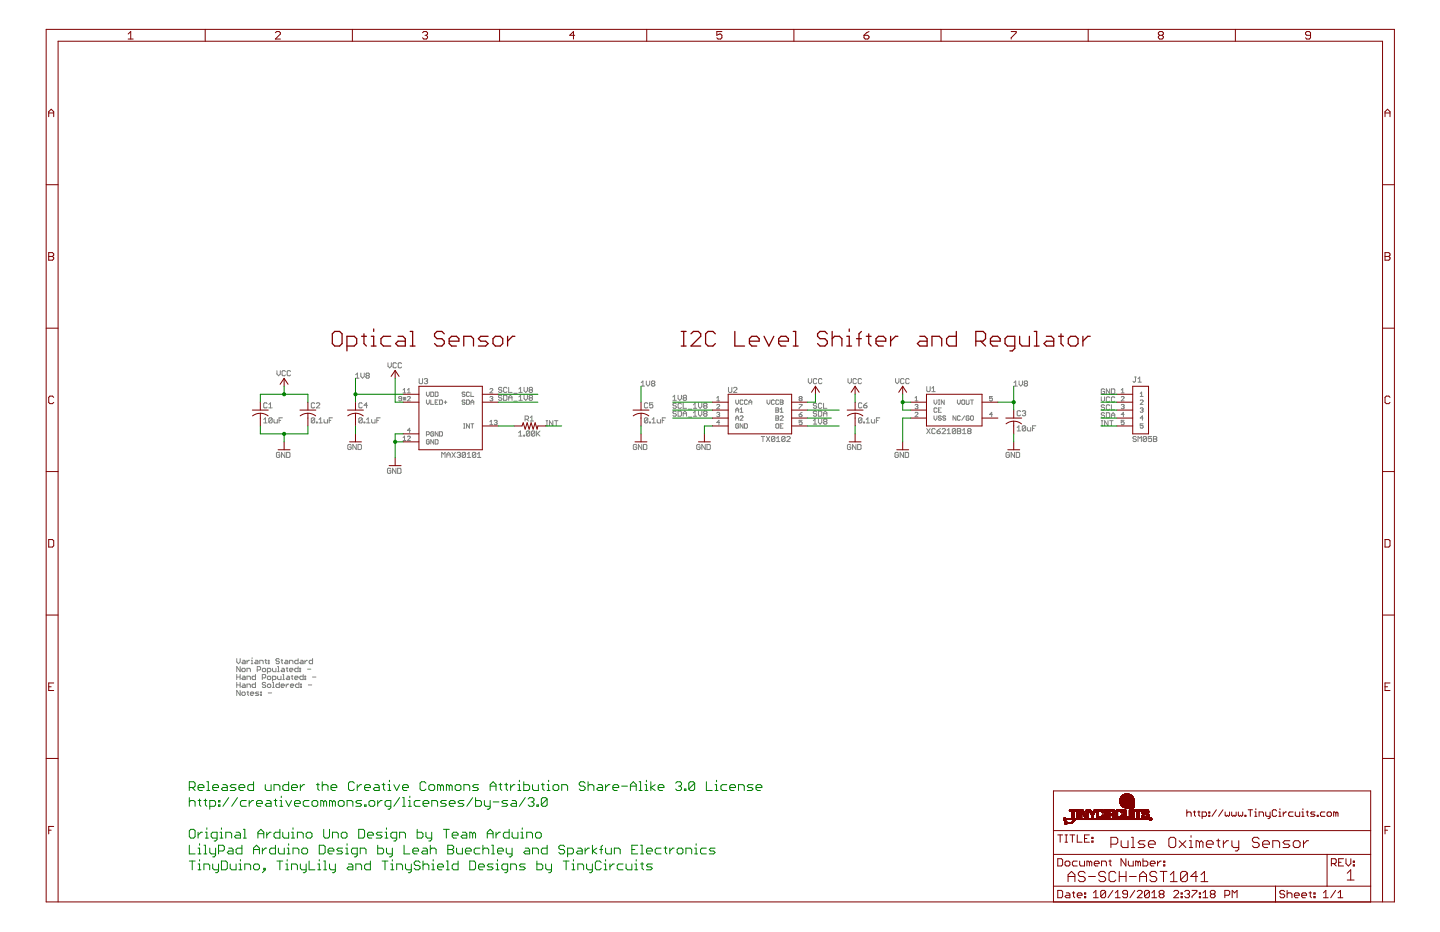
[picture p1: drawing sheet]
<svg xmlns="http://www.w3.org/2000/svg" width="432mm" height="279mm" viewBox="0 0 432 279" stroke-linecap="round" stroke-linejoin="round" font-family="sans-serif">
<g fill="none" stroke="#808080" stroke-width=".3">
<path d="M83 111.1v1l.5 .5 .6-.5v-1M85.6 111.4l-.3-.3h-.5l-.2 .3v1l.2 .2h.5l.3-.2M87.1 111.4l-.2-.3h-.5l-.3 .3v1l.3 .2h.5l.2-.2M106.7 112.4l.5-.6v1.6M106.7 113.4h1M108.2 111.8v1.1l.5 .5 .5-.5v-1.1M110 112.6l-.3-.2 .3-.6h.5l.2 .3-.2 .5M110 112.6l-.3 .3 .3 .5h.5l.2-.3-.2-.5M110 112.6h.5M116.3 108.8v1l.5 .5 .5-.5v-1M118.9 109l-.3-.2h-.5l-.2 .2v1l.2 .3h.5l.3-.3M120.4 109l-.2-.2h-.5l-.3 .2v1l.3 .3h.5l.2-.3"/>
<path d="M120.4 119.5h-.6l-.3-.2 .3-.4 .6 .2v.9l-.2 .2-.7-.2M120.9 116.9l.4-.4v1.3M120.9 117.8h.8M120.9 119.5h.8M120.9 119.1l.8 .9M121.3 119.1v.9M121.7 119.1l-.8 .9M122.2 117.8h.8M122.2 119.1l.2-.2 .6 .2-.8 1.1h.8M122.2 116.9l.4-.4v1.3M125.7 113.5v1.3l.2 .2h.5l.3-.2v-1.3M127.2 113.7l.3-.2h.5l.2 .2-.2 .6"/>
<path d="M127.7 114.3h.3M127.9 117.5v.9l.4 .5 .4-.5v-.9M127.9 119.9v.9l.4 .4 .4-.4v-.9M128 114.3l.2 .2-.2 .5h-.5l-.3-.2M129.2 117.5h.6l.2 .3v.8l-.2 .3h-.6zM129.2 119.9v1.3h.8M130.5 117.5h.6l.3 .3v.8l-.3 .3h-.6zM131.4 119.9h-.9v1.3h.9M131.8 119.9h.7l.2 .2v.9l-.2 .2h-.7zM139.4 117.8l-.2-.3-.6 .3 .2 .4 .6 .2-.2 .5-.6-.3M139.9 119.9h.6l.3 .2v.9l-.3 .2h-.6zM140.8 117.8l-.3-.3-.6 .3v.8l.2 .3 .7-.3"/>
<path d="M141.2 117.5v1.4h.9M146.9 116.7l.2-.2 .7 .2-.9 1.1h.9M146.9 119.1l.7-.2 .2 .2-.2 .4M147.3 119.5h.3M147.6 119.5l.2 .2-.2 .5-.7-.2M150.5 118.7l-.3-.2h-.5l-.2 .2 .2 .6h.5l.3 .2-.3 .5h-.5l-.2-.2M150.5 116.4l-.3-.3h-.5l-.2 .3 .2 .5h.5l.3 .2-.3 .5h-.5l-.2-.2M151 118.5h.8l.2 .2v1.1l-.2 .2h-.8zM152 116.4l-.2-.3h-.5l-.3 .3v1l.3 .2h.5l.2-.2M152.5 119.3h1M152.5 116.1v1.5h1M154.1 117.9h1"/>
<path d="M155.6 119l.5-.5v1.5M155.6 116.6l.5-.5v1.5M155.6 117.6h1M157.1 116.1v1l.5 .5 .6-.5v-1M157.1 118.5v1l.5 .5 .6-.5v-1M158.9 119.3l-.2-.3 .2-.5h.5l.3 .2-.3 .6M158.9 116.9l-.2-.3 .2-.5h.5l.3 .3-.3 .5M158.9 119.3h.5M158.9 116.9l-.2 .2 .2 .5h.5l.3-.2-.3-.5M158.9 119.3l-.2 .2 .2 .5h.5l.3-.2-.3-.5M158.9 116.9h.5M192.3 115.7h1"/>
<path d="M192.3 114.7l.5-.5v1.5M193.8 114.2v1l.5 .5 .5-.5v-1M195.6 115h.5M195.6 115l-.3-.3 .3-.5h.5l.3 .3-.3 .5M195.6 115l-.3 .2 .3 .5h.5l.3-.2-.3-.5M201.8 119l.5-.5v1.5M203.3 118.5v1l.5 .5 .5-.5v-1M205.1 119.3h.5M205.1 119.3l-.2 .2 .2 .5h.5l.3-.2-.3-.5M205.1 119.3l-.2-.3 .2-.5h.5l.3 .2-.3 .6M214.9 119.3l.4-.4v1.3M218.4 116.1v1.3l.3 .2h.5l.3-.2v-1.3"/>
<path d="M220 116.4l.2-.3h.5l.3 .3v.2l-1 1h1M220.6 119.9v.9l.4 .4 .5-.4v-.9M230 119.9v.9l.4 .4 .5-.4v-.9M234 119.9h.6l.2 .2-.2 .5 .2 .4-.2 .2h-.6zM239.9 119.5l-.3 .2 .3 .5 .6-.2-.2-.5M239.9 119.5l-.3-.2 .3-.4 .6 .2-.2 .4M239.9 119.5h.4M242.4 113.5v1l.5 .5 .5-.5v-1M244.9 113.7l-.2-.2h-.5l-.3 .2v1.1l.3 .2h.5l.2-.2M246.5 113.7l-.3-.2h-.5l-.3 .2v1.1l.3 .2h.5l.3-.2M254.3 113.5v1l.5 .5 .5-.5v-1M256.8 113.7l-.2-.2h-.5l-.3 .2v1.1l.3 .2h.5l.2-.2"/>
<path d="M258.3 113.7l-.2-.2h-.5l-.3 .2v1.1l.3 .2h.5l.2-.2M268.5 113.5v1l.5 .5 .6-.5v-1M271.1 113.7l-.3-.2h-.5l-.2 .2v1.1l.2 .2h.5l.3-.2M272.6 113.7l-.2-.2h-.5l-.3 .2v1.1l.3 .2h.5l.2-.2M274.4 119.3l.4-.4v1.3M277.9 115.9v1.3l.3 .2h.5l.2-.2v-1.3M279.4 117.4h1M279.4 116.4l.5-.5v1.5M280.1 119.9v.9l.4 .4 .4-.4v-.9M281.4 119.9h.4M281.6 119.9v1.3M283.1 119.9v1.3l-.8-1.3v1.3"/>
<path d="M287.1 119.9v.9l.4 .4 .5-.4v-.9M289.7 119.9v1.1l.2 .2 .7-.2v-1.1M291 119.9h.9M291.5 119.9v1.3M297.6 118.9h-.9v.6l.7-.2 .2 .7-.2 .2-.7-.2M304.1 114.7l.5-.5v1.5M304.1 115.7h1M305.6 114.2v1l.5 .5 .5-.5v-1M307.4 115h.5M307.4 115l-.3-.3 .3-.5h.5l.2 .3-.2 .5M307.4 115l-.3 .2 .3 .5h.5l.2-.2-.2-.5M330.2 119v1l.5 .5 .5-.5v-1"/>
<path d="M331.2 116.8l-.2-.2h-.5l-.3 .2v1.1l.3 .2h.5l.2-.2v-.6h-.5M332.8 119.2l-.3-.2h-.5l-.3 .2v1l.3 .3h.5l.3-.3M332.8 116.6v1.5l-1.1-1.5v1.5M333.3 116.6h.7l.3 .2v1.1l-.3 .2h-.7zM334.3 119.2l-.3-.2h-.5l-.2 .2v1l.2 .3h.5l.3-.3M336.2 116.9l.5-.4v1.3M336.2 117.8h.9M336.2 119.1l.2-.2 .7 .2-.9 1.1h.9M340.2 113h.5M340.5 113v1.3l-.3 .3-.5-.3M341.2 114.6h1.1M341.2 113.5l.6-.5v1.6"/>
<path d="M341.9 118l.4-.5v1.4M341.9 118.9h.9M79.1 126.8h1M79.1 125.8l.5-.5v1.5M80.1 121l-.3-.2h-.5l-.2 .2v1l.2 .3h.5l.3-.3M80.6 122.3h1M80.6 121.3l.5-.5v1.5M81.6 125.5l-.2-.2h-.5l-.3 .2v1M81.6 125.5v1l-.2 .3h-.5l-.3-.3M81.6 125.5l-1 1M82.1 125.8v.7l.3 .3h.8v-1M83.7 126h.5"/>
<path d="M83.9 135.9l-.2-.3h-.6l-.2 .3v1l.2 .2h.6l.2-.2v-.5h-.5M84.7 125.3h-1v1.5M85.4 135.6v1.5l-1-1.5v1.5M85.9 135.6h.8l.3 .3v1l-.3 .2h-.8zM94.4 121l-.3-.2h-.5l-.3 .2v1l.3 .3h.5l.3-.3M94.4 125.5l-.3-.2h-.5l-.3 .2v1M94.4 125.5v1l-.3 .3h-.5l-.3-.3M94.4 125.5l-1.1 1M94.9 126.5h.2v.3h-.2zM94.9 121l.2-.2h.5l.3 .2v.3l-1 1h1M95.7 126.8h1M95.7 125.8l.5-.5v1.5"/>
<path d="M97.2 125.8v.7l.2 .3h.8v-1M98.7 126h.5M99.7 125.3h-1v1.5M105.3 133.5l-.2-.3h-.6l-.2 .3v1l.2 .3h.6l.2-.3v-.5h-.5M106.8 133.2v1.6l-1-1.6v1.6M107.4 133.2h.7l.3 .3v1l-.3 .3h-.7zM108.6 125.5l-.2-.2h-.5l-.3 .2v1M108.6 125.5v1l-.2 .3h-.5l-.3-.3M108.6 121l-.2-.2h-.5l-.3 .2v1l.3 .3h.5l.2-.3M108.6 125.5l-1 1M109.2 126.5h.2v.3h-.2zM109.9 126.8h1"/>
<path d="M109.9 125.8l.5-.5v1.5M110.2 121.5h-1l.7-.7v1.5M111.4 125.8v.7l.3 .3h.8v-1M113 126h.5M114 125.3h-1v1.5M120.9 131.2l.4-.5v1.4M120.9 132.1h.8M122.2 131l.2-.3 .6 .3-.8 1.1h.8M123 129h-.8l.6-.6v1.3M127.9 130.3h.6l.2-.7-.2-.2h-.6v1.3M128.7 132l-.2-.2-.6 .2v.9l.6 .2 .2-.6h-.4M130 129.6l-.2-.2-.6 .2v.9l.2 .2 .6-.2v-.4h-.4"/>
<path d="M130 131.8v1.3l-.8-1.3v1.3M130.5 131.8h.6l.3 .2v.9l-.3 .2h-.6zM130.5 120.6h.4M131.4 129.4v1.3l-.9-1.3v1.3M131.8 129.4h.7l.2 .2v.9l-.2 .2h-.7zM132.5 137.1v-1.5l.5 .5 .5-.5v1.5M133.1 120.6h.9M133.6 120.1v.9M134 136.4h1M134 137.1v-1l.5-.5 .5 .5v1M135.5 135.6l1 1.5M136.5 135.6l-1 1.5"/>
<path d="M137.1 135.9l.2-.3h.5l.3 .3-.3 .5M137.6 136.4h.2M137.8 136.4l.3 .2-.3 .5h-.5l-.2-.2M139 127h.4M139 128.4h.4M139.2 127v1.4M139.4 120.1l-.2-.2-.6 .2 .2 .5 .6 .2-.2 .4-.6-.2M139.6 135.9l-.3-.3h-.5l-.2 .3v1M139.6 135.9v1l-.3 .2h-.5l-.2-.2M139.6 135.9l-1 1M140.1 137.1h1M140.1 136.1l.5-.5v1.5"/>
<path d="M140.8 127v1.4l-.9-1.4v1.4M141.2 127h.9M141.2 120.6h.9M141.2 121.2v-.8l.4-.5 .5 .5v.8M141.6 127v1.4M142.7 135.9l-1.1 1M142.7 135.9l-.3-.3h-.5l-.3 .3v1M142.7 135.9v1l-.3 .2h-.5l-.3-.2M143.2 136.1l.5-.5v1.5M143.2 137.1h1M146.9 127.3h.9M146.9 126.4l.4-.4v1.3"/>
<path d="M148.2 126.2l.7-.2 .2 .2-.2 .5M148.6 126.7h.3M148.9 126.7l.2 .2-.2 .4-.7-.2M152.5 120v-1l.5-.5 .5 .5v1M154.1 120.3h1M155.5 129.7l.5-.5v1.5M155.5 130.7h1M155.6 120h1M157.1 130.5h.2v.2h-.2zM157.5 125.7h.7l.3-.2v-.5l-.3-.3h-.7v1.5M158 125.7l.5 .5M158.9 129.5l-.3-.3h-.5l-.3 .3v1"/>
<path d="M158.9 129.5v1l-.3 .2h-.5l-.3-.2M158.9 129.5l-1.1 1M159 125.2l.5-.5v1.5M159 126.2h1M160.4 129.5l-1 1M160.4 129.5l-.3-.3h-.5l-.2 .3v1M160.4 129.5v1l-.3 .2h-.5l-.2-.2M160.9 129.2v1.5M161.2 130l.7 .7M161.9 129.2l-1 1M163.7 127.6h.6M163.7 126.1h.6"/>
<path d="M164 126.1v1.5M165.8 126.1v1.5l-1-1.5v1.5M166.3 126.1h1M166.8 126.1v1.5M190.9 133.5l-.2-.3h-.5l-.3 .3v1l.3 .3h.5l.2-.3v-.5h-.5M192.4 133.2v1.6l-1-1.6v1.6M193 133.2h.7l.3 .3v1l-.3 .3h-.7zM194.2 125.5l-.2-.2h-.5l-.3 .2v1M194.2 125.5v1l-.2 .3h-.5l-.3-.3M194.2 121l-.2-.2h-.5l-.3 .2v1l.3 .3h.5l.2-.3M194.2 125.5l-1 1M194.8 126.5h.2v.3h-.2z"/>
<path d="M195.5 126.8h1.1M195.5 125.8l.5-.5v1.5M195.8 120.8h-1v.7l.5-.2 .5 .2v.5l-.3 .3h-.5l-.2-.3M197.1 125.8v.7l.2 .3h.8v-1M198.6 126h.5M199.6 125.3h-1v1.5M201.8 120h1M202.8 123.5l-.3-.2h-.5l-.2 .5 .2 .2h.5l.3 .5-.3 .3h-.5l-.2-.3M202.8 121.1l-.3-.2h-.5l-.2 .5 .2 .2h.5l.3 .6-.3 .2h-.5l-.2-.2M203.3 123.3h.8l.2 .2v1l-.2 .3h-.8zM204.3 121.1l-.2-.2h-.5l-.3 .2v1.1l.3 .2h.5l.2-.2M204.9 124h1"/>
<path d="M204.9 120.9v1.5h1M204.9 124.8v-1l.5-.5 .5 .5v1M206.4 122.7h1M206.4 125h1M207.9 124.8h1M207.9 122.4h1M207.9 121.4l.5-.5v1.5M207.9 123.8l.5-.5v1.5M209.4 120.9v1l.6 .5 .5-.5v-1M209.4 123.3v1l.6 .5 .5-.5v-1M209.9 133.5l-.2-.3h-.5l-.3 .3v1l.3 .3h.5l.2-.3v-.5h-.5M211.2 121.6l-.2-.2 .2-.5h.6l.2 .2-.2 .5"/>
<path d="M211.2 121.6l-.2 .3 .2 .5h.6l.2-.2-.2-.6M211.2 124l-.2-.2 .2-.5h.6l.2 .2-.2 .5M211.2 124l-.2 .3 .2 .5h.6l.2-.3-.2-.5M211.2 124h.6M211.2 121.6h.6M211.5 133.2v1.6l-1-1.6v1.6M212 133.2h.7l.3 .3v1l-.3 .3h-.7zM214.9 121.5l.2-.3 .7 .3-.9 1.1h.9M214.9 120.2h.9M214.9 123.8l.7-.2 .2 .2-.2 .5M215.3 124.3h.3M215.6 124.3l.2 .2-.2 .4-.7-.2"/>
<path d="M215.8 126.7h-.9l.7-.7v1.3M220.6 122.9h.9M220.6 125.3h.9M220.6 123.6v-.9l.4-.4 .5 .4v.9M220.6 126v-.9l.4-.4 .5 .4v.9M221.5 127.3l-.2-.3-.7 .3v.8l.7 .3 .2-.7h-.5M221.9 124.9l.2-.2 .7 .2-.9 1.1h.9M221.9 123.6h.9M221.9 122.7l.5-.4v1.3M222.8 120.1l-.2-.2-.7 .2v.9l.2 .2 .7-.2M222.8 127v1.4l-.9-1.4v1.4M223.2 127h.7l.2 .3v.8l-.2 .3h-.7z"/>
<path d="M224.1 120.1l-.2-.2-.7 .2v.9l.3 .2 .6-.2M224.6 120.6h.8M224.6 121.2v-.8l.4-.5 .4 .5v.8M228.3 130.9h1M228.8 130.9v1.5M229.8 130.9l1 1.5M230.8 130.9l-1 1.5M232.2 120.1l-.2-.2-.7 .2v.9l.2 .2 .7-.2M232.3 131.1l-.2-.2h-.5l-.3 .2v1M232.3 131.1v1l-.2 .3h-.5l-.3-.3M232.3 131.1l-1 1M232.6 124.7h.7l.2 .2-.2 .4 .2 .5-.2 .2h-.7z"/>
<path d="M232.6 122.3h.7l.2 .2-.2 .4 .2 .5-.2 .2h-.7zM232.6 122.9h.7M232.6 125.3h.7M232.9 132.4h1M232.9 131.4l.5-.5v1.5M232.9 127l.6 .3v.8l-.2 .3-.7-.3v-.8zM233.5 120.1l-.2-.2-.7 .2v.9l.3 .2 .6-.2M234 124.9l.2-.2 .6 .2-.8 1.1h.8M234 127.7h.4M234 123.6h.8M234 120.6h.6M234 122.7l.4-.4v1.3"/>
<path d="M234.8 127h-.8v1.4h.8M235.4 131.1l-.2-.2h-.5l-.3 .2v1M235.4 131.1v1l-.2 .3h-.5l-.3-.3M235.4 131.1l-1 1M235.9 131.1l.3-.2h.5l.2 .2v.3l-1 1h1M239.6 121.2h.9l-.9 1.4M239.6 124.3h.7l.2 .4-.6 .2zM240.5 126h-.9v.7l.5-.3 .4 .3-.2 .6-.7-.2M240.5 123.6l-.9 .7M243.9 126.1l.5-.5v1.5M243.9 127.1h1M244.9 121.1l-.3-.2h-.5l-.2 .5 .2 .2h.5l.3 .6-.3 .2h-.5l-.2-.2"/>
<path d="M244.9 123.5l-.3-.2h-.5l-.2 .5 .2 .2h.5l.3 .5-.3 .3h-.5l-.2-.3M245.4 123.3h.8l.2 .2v1l-.2 .3h-.8zM245.4 125.6v1l.5 .5 .5-.5v-1M246.4 121.1l-.2-.2h-.5l-.3 .2v1.1l.3 .2h.5l.2-.2M247 124h1M247 120.9v1.5h1M247 124.8v-1l.5-.5 .5 .5v1M247.2 126.4h.5M247.2 126.4l-.2 .2 .2 .5h.5l.3-.2-.3-.5M247.2 126.4l-.2-.3 .2-.5h.5l.3 .3-.3 .5M255.1 133.5l-.2-.3h-.5l-.3 .3v1l.3 .3h.5l.2-.3v-.5h-.5M256.7 133.2v1.6l-1-1.6v1.6"/>
<path d="M257.2 133.2h.7l.3 .3v1l-.3 .3h-.7zM258.4 125.5l-.2-.2h-.5l-.3 .2v1M258.4 125.5v1l-.2 .3h-.5l-.3-.3M258.4 121l-.2-.2h-.5l-.3 .2v1l.3 .3h.5l.2-.3M258.4 125.5l-1 1M259 126.5h.2v.3h-.2zM259 121.5h.7l.3 .5-.3 .3h-.5l-.2-.3zM259.7 126.8h1.1M259.7 125.8l.5-.5v1.5M260 120.8l-1 .7M261.3 125.8v.7l.2 .3h.8v-1M262.8 126h.5"/>
<path d="M263.8 125.3h-1v1.5M269.4 135.9l-.3-.3h-.5l-.2 .3v1l.2 .2h.5l.3-.2v-.5h-.5M270.9 135.6v1.5l-1-1.5v1.5M271.4 135.6h.8l.3 .3v1l-.3 .2h-.8zM274.4 121.5l.6-.3 .3 .3-.3 .4M274.4 120.2h.9M274.4 123.8l.2-.2 .7 .2-.9 1.1h.9M274.8 121.9h.2M275 121.9l.3 .2-.3 .5-.6-.3M277.9 128.5l1 1.5M278.9 128.5l-1 1.5M280.1 124.7v.8l.4 .5 .4-.5v-.8"/>
<path d="M280.4 128.7l-.2-.2h-.5l-.3 .2v1.1l.3 .2h.5l.2-.2M280.9 122.5l-.2-.2-.6 .2v.9l.2 .2 .6-.2M281 129.2h.7l.3 .6-.3 .2h-.5l-.2-.2zM281.4 121.2h.4M281.4 122.9h.4M282 128.5l-1 .7M282.3 124.9l-.3-.2-.6 .2 .2 .4 .7 .2-.3 .5-.6-.2M282.3 122.3h-.9v1.3h.9M282.5 128.7l.2-.2h.6l.2 .2v.3l-1 1h1M283.6 124.9l-.2-.2-.7 .2 .2 .4 .7 .2-.2 .5-.7-.2M284 130h1M284 129l.5-.5v1.5"/>
<path d="M286.6 128.7l-.3-.2h-.5l-.2 .2v1.1M286.6 128.7v1.1l-.3 .2h-.5l-.2-.2M286.6 128.7l-1 1.1M286.6 124.7v1.3l-.8-1.3v1.3M287.1 128.5h.7l.3 .2-.3 .5 .3 .6-.3 .2h-.7zM287.1 129.2h.7M288 124.9l-.3-.2-.6 .2v.9l.2 .2 .7-.2M288.4 120.1l.2-.2 .7 .2v.9l-.2 .2-.7-.2zM288.6 130h1M288.6 129l.5-.5v1.5M289.3 124.7l-.9 1.3M290.4 129.2l-.2-.2 .2-.5h.5l.3 .2-.3 .5"/>
<path d="M290.4 129.2l-.2 .3 .2 .5h.5l.3-.2-.3-.6M290.4 129.2h.5M290.6 124.9l-.2-.2-.7 .2v.9l.2 .2 .7-.2v-.5h-.4M291 124.9l.3-.2 .6 .2v.9l-.2 .2-.7-.2zM297.6 124.3h-.9l.7-.7v1.3M302.7 135.9l-.3-.3h-.5l-.2 .3v1l.2 .2h.5l.3-.2v-.5h-.5M304.2 135.6v1.5l-1-1.5v1.5M304.7 135.6h.8l.3 .3v1l-.3 .2h-.8zM305 128.2l.5-.5v1.5M305 129.2h1M306 123.4l-.2-.3h-.5l-.3 .3v1l.3 .3h.5l.2-.3M306.5 123.4l.3-.3h.5l.3 .3-.3 .5"/>
<path d="M307 123.9h.3M307.3 123.9l.3 .2-.3 .6h-.5l-.3-.3M307.6 127.9v1l-.3 .3h-.5l-.3-.3M307.6 127.9l-.3-.2h-.5l-.3 .2v1M307.6 127.9l-1.1 1M308.1 128.2v.7l.2 .3h.8v-1M309.6 128.4h.5M310.6 127.7h-1v1.5M330.2 127.6h.5M330.2 126.1h.5M330.5 126.1v1.5M331.2 124l-.2-.3h-.5l-.3 .3 .3 .5h.5l.2 .2-.2 .5h-.5l-.3-.2"/>
<path d="M331.2 121.6l-.2-.3h-.5l-.3 .3 .3 .5h.5l.2 .3v.2l-.2 .3h-.5l-.3-.3M331.7 123.7h.8l.3 .3v1l-.3 .2h-.8zM332.3 126.1v1.5l-1.1-1.5v1.5M332.8 121.6l-.3-.3h-.5l-.3 .3v1l.3 .3h.5l.3-.3M332.8 126.1h1M333.3 121.3v1.6h1M333.3 125.2v-1l.5-.5 .5 .5v1M333.3 126.1v1.5M333.3 124.5h1M336.2 121.5l.7-.3 .2 .3-.2 .4M336.7 121.9h.2M336.9 121.9l.2 .2-.2 .5-.7-.3"/>
<path d="M337.1 126h-.9v.7l.5-.3 .4 .3-.2 .6-.7-.2M337.1 124.3h-.9l.7-.7v1.3M340.7 131.1l-.2-.2h-.5l-.3 .5 .3 .2h.5l.2 .5-.2 .3h-.5l-.3-.3M341.2 132.4v-1.5l.6 .5 .5-.5v1.5M341.9 122.5l.7-.2 .2 .2-.2 .4M341.9 120.1l.2-.2 .7 .2-.9 1.1h.9M342.3 122.9h.3M342.6 122.9l.2 .3-.2 .4-.7-.2M342.8 127h-.9v.7l.4-.2 .5 .2-.2 .7-.7-.3M342.8 125.3h-.9l.7-.6v1.3M343.8 131.1l-.2-.2h-.6l-.2 .2v1M343.8 131.1v1l-.2 .3h-.6l-.2-.3"/>
<path d="M343.8 131.1l-1 1M345.3 130.9h-1v.7l.5-.2 .5 .2v.5l-.2 .3h-.5l-.3-.3M345.9 130.9h.7l.3 .2-.3 .5 .3 .5-.3 .3h-.7zM345.9 131.6h.7M117.2 140.6l-.3-.2h-.5l-.2 .2v1l.2 .3h.5l.3-.3v-.5h-.5M118.7 140.4v1.5l-1-1.5v1.5M119.2 140.4h.8l.2 .2v1l-.2 .3h-.8zM71 197.4v1.1l.5 .5 .5-.5v-1.1M72 199.8v1.6l-1-1.6v1.6M72.8 198h.5l.2 .2v.8h-.7l-.3-.3 .3-.2h.7M74.1 198v1M74.8 198l-.7 .5"/>
<path d="M75.3 198h.3v1M75.3 199h.5M75.6 197.2v.2M76.6 198h.5l.3 .2v.8h-.8l-.3-.3 .3-.2h.8M77.9 199v-1h.8l.2 .2v.8M79.4 198h.5M79.7 197.7v1l.2 .3M80.4 198h.3v.2h-.3zM80.4 198.7h.3v.3h-.3zM83.2 199.8h.3v1.6M83.8 197.7l-.3-.3h-.5l-.3 .6 .3 .2h.5l.3 .5-.3 .3h-.5l-.3-.3M84.3 198h.5"/>
<path d="M84.5 197.7v1l.3 .3M85.6 198h.5l.2 .2v.8h-.7l-.3-.3 .3-.2h.7M86.8 199v-1h.8l.2 .2v.8M89.4 199.8v1.6h-.8l-.2-.3v-.5l.2-.3h.8M89.4 197.4v1.6h-.8l-.2-.3v-.5l.2-.2h.8M90.1 198h.6l.2 .2v.8h-.8l-.2-.3 .2-.2h.8M91.4 198v1M92.2 198l-.8 .5M93.7 197.4v1.6h-.7l-.3-.3v-.5l.3-.2h.7M71 202.2v1.5M71 204.6v1.5M71 203h1"/>
<path d="M71 205.3h1M72 207v1.5l-1-1.5v1.5M72 202.2v1.5M72 204.6v1.5M72.5 200.6l.3-.3h.5l.2 .3v.5l-.2 .3h-.5l-.3-.3zM72.5 207.7l.3-.2h.5l.2 .2v.5l-.2 .3h-.5l-.3-.3zM72.8 202.7h.5l.2 .3v.7h-.7l-.3-.2 .3-.3h.7M72.8 205.1h.5l.2 .2v.8h-.7l-.3-.3 .3-.2h.7M74.1 201.4v-1.1h.7l.3 .3v.8M74.1 203.7v-1h.7l.3 .3v.7M74.1 206.1v-1h.7l.3 .2v.8M74.1 207.5h.5"/>
<path d="M74.3 207.2v1l.3 .3M75.1 208h1l-.3-.5h-.5l-.2 .2v.5l.2 .3h.5M76.6 202.2v1.5h-.8l-.2-.2v-.5l.2-.3h.8M76.6 204.6v1.5h-.8l-.2-.3v-.5l.2-.2h.8M77.1 200.9h.8l.2-.3v-.5l-.2-.3h-.8v1.6M77.6 207.5h-.7l-.3 .2 1 .5-.2 .3h-.8M78.1 207.5h.3v.2h-.3zM78.1 208.2h.3v.3h-.3zM78.7 200.6l.2-.3h.5l.3 .3v.5l-.3 .3h-.5l-.2-.3zM78.7 203.2h.7l.3-.2v-.5l-.3-.3h-.7v1.5M79.7 204.8l-.3-.2h-.5l-.2 .5 .2 .2h.5l.3 .5-.3 .3h-.5l-.2-.3M80.2 201.4h.7l.3-.3v-.5l-.3-.3h-.7v1.6"/>
<path d="M80.2 203l.2-.3h.5l.3 .3v.5l-.3 .2h-.5l-.2-.2zM80.4 205.1h.5l.3 .2v.5l-.3 .3h-.5l-.2-.3v-.5zM80.4 207.7h1M81.7 200.3v.8l.3 .3h.7v-1.1M81.7 203.7h.8l.2-.2v-.5l-.2-.3h-.8v1.5M81.7 206.1h.5M81.7 204.6h.3v1.5M83.2 201.4h.6M83.2 202.7v.8l.3 .2h.8v-1M83.8 204.6v1.5h-.8l-.3-.3v-.5l.3-.2h.8M84.3 205.6h1l-.3-.5h-.5l-.2 .2 .2 .8h.5M84.5 200.3h.5l.3 .3v.8h-.8l-.2-.3 .2-.2h.8"/>
<path d="M84.8 203.7h.5M84.8 202.2h.2v1.5M85.8 200.3h.5M85.8 205.1v1M86.1 200.1v1l.2 .3M86.1 202.7h.5l.2 .3v.7h-.7l-.3-.2 .3-.3h.7M86.6 205.1l-.8 .5M86.8 200.9h1l-.2-.6h-.5l-.3 .3v.5l.3 .3h.5M87.1 205.6h1l-.3-.5h-.5l-.2 .2v.5l.2 .3h.5M87.3 202.7h.5M87.6 202.5v1l.2 .2M88.4 203.2h1l-.3-.5h-.5l-.2 .3v.5l.2 .2h.5"/>
<path d="M89.6 204.6v1.5h-.7l-.3-.3v-.5l.3-.2h.7M89.9 201.1h.2v.3h-.2zM89.9 200.3h.2v.3h-.2zM90.1 205.1h.3v.2h-.3zM90.1 205.8h.3v.3h-.3zM90.9 202.2v1.5h-.8l-.2-.2v-.5l.2-.3h.8M91.4 202.7h.3v.3h-.3zM91.4 203.5h.3v.2h-.3zM92.2 200.6h1M92.5 205.3h1M93.7 203h1"/>
</g>
<g fill="none" stroke="#800000" stroke-width=".3">
<path d="M13.8 8.8h404.3v261.6h-404.3zM38.4 10.2l.8-.7v2.2M38.4 11.7h1.5M61.5 8.8v3.6M82.6 9.8l.4-.3h.7l.4 .3v.4l-1.5 1.5h1.5M105.7 8.8v3.6M126.7 9.8l.4-.3h.7l.4 .3v.4l-.4 .4M127.4 10.6h.4M127.8 10.6l.4 .4v.3l-.4 .4h-.7l-.4-.4M149.8 8.8v3.6M172.3 10.6h-1.5l1.2-1.1v2.2M193.9 8.8v3.6"/>
<path d="M216.5 9.5h-1.6v1.1l.8-.4h.4l.4 .4v.7l-.4 .4h-.8l-.4-.4M238.1 8.8v3.6M259.1 10.6h1.1l.4 .4v.3l-.4 .4h-.7l-.4-.4zM260.6 9.5l-.8 .3-.7 .8M282.2 8.8v3.6M303.2 9.5h1.5v.3l-1.5 1.5v.4M326.3 8.8v3.6M347.7 10.6l-.4 .4v.3l.4 .4h.8l.3-.4v-.3l-.3-.4M347.7 10.6l-.4-.4v-.4l.4-.3h.8l.3 .3v.4l-.3 .4M347.7 10.6h.8M370.4 8.8v3.6M393 10.6h-1.2l-.3-.4v-.4l.3-.3h.8l.4 .3v1.5l-.4 .4h-.8l-.3-.4"/>
<path d="M14.6 35v-1.5l.7-.8 .8 .8v1.5M14.6 33.9h1.5M415.3 33.9h1.5M415.3 35v-1.5l.8-.8 .7 .8v1.5M13.8 55.4h3.6M414.6 55.4h3.5M14.6 75.7h1.1l.4 .4v.4l-.4 .4 .4 .3v.4l-.4 .4h-1.1zM14.6 76.9h1.1M415.3 75.7h1.2l.3 .4v.4l-.3 .4 .3 .3v.4l-.3 .4h-1.2zM415.3 76.9h1.2M13.8 98.4h3.6M414.6 98.4h3.5"/>
<path d="M16.1 119.1l-.4-.4h-.7l-.4 .4v1.5l.4 .4h.7l.4-.4M85.2 113.4v2.4M85.2 113.4l1.2 1.8M85.2 113.4l-1.2 1.8M118.5 111.1l1.2 1.7M118.5 111.1l-1.2 1.7M118.5 111.1v2.3M120.9 118.2h4.7M125.6 115.8h19v19h-19zM144.6 118.2h4.8M218.4 118.2h19v11.9h-19zM244.5 115.8l1.2 1.8"/>
<path d="M244.5 115.8l-1.2 1.8M244.5 115.8v2.4M256.4 115.8v2.4M256.4 115.8l1.2 1.8M256.4 115.8l-1.2 1.8M270.7 115.8v2.4M270.7 115.8l1.2 1.8M270.7 115.8l-1.2 1.8M277.8 118.2h16.7v9.5h-16.7zM334.9 118.2h4.8M339.7 115.8h4.7v14.3h-4.7zM416.8 119.1l-.3-.4h-.8l-.4 .4v1.5l.4 .4h.8l.3-.4"/>
<path d="M75.7 122.9h4.7M78.1 123.9l.9 .1 1.4 .7M78.1 123.9l-1 .1-1.4 .7M78.1 120.6v2.3M78.1 123.9v3.8M83.4 134.8h3.6M85.2 132.5v2.3M89.9 122.9h4.8M92.3 123.9l1 .1 1.4 .7M92.3 123.9l-1 .1-1.3 .7M92.3 120.6v2.3M92.3 123.9v3.8"/>
<path d="M104.2 122.9h4.8M104.8 132.5h3.6M106.6 123.9l1 .1 1.3 .7M106.6 123.9l-1 .1-1.3 .7M106.6 120.6v2.3M106.6 123.9v3.8M106.6 130.1v2.4M116.7 139.6h3.6M118.5 137.2v2.4M120.9 130.1h4.7M120.9 120.6h4.7M120.9 132.5h4.7"/>
<path d="M144.6 120.6h4.8M144.6 127.7h4.8M154.2 127.7h2.3l.4-1 .6 2 .6-2 .6 2 .6-2 .6 2 .6-2 .6 2 .2-1h2.4M189.8 122.9h4.8M190.4 132.5h3.6M192.2 123.9l1 .1 1.3 .7M192.2 123.9l-1 .1-1.3 .7M192.2 120.6v2.3M192.2 123.9v3.8M192.2 130.1v2.4M209.4 132.5h3.6M211.2 130.1v2.4"/>
<path d="M213.6 122.9h4.8M213.6 120.6h4.8M213.6 125.3h4.8M213.6 127.7h4.8M237.4 122.9h4.7M237.4 120.6h4.7M237.4 125.3h4.7M237.4 127.7h4.7M254 122.9h4.8M254.6 132.5h3.6M256.4 123.9l1 .1 1.3 .7M256.4 123.9l-1 .1-1.3 .7"/>
<path d="M256.4 120.6v2.3M256.4 123.9v3.8M256.4 130.1v2.4M268.9 134.8h3.6M270.7 132.5v2.3M273.1 122.9h4.7M273.1 120.6h4.7M273.1 125.3h4.7M294.5 120.6h4.7M294.5 125.3h4.7M301.6 125.3h4.8M301.7 127.1l.8-.5 1.5-.3v3.8"/>
<path d="M302.2 134.8h3.6M304 126.3l1 .1 1.3 .7M304 122.9v2.4M304 132.5v2.3M334.9 122.9h4.8M334.9 120.6h4.8M334.9 125.3h4.8M334.9 127.7h4.8M13.8 141.4h3.6M414.6 141.4h3.5M14.6 161.8h1.1l.4 .3v1.5l-.4 .4h-1.1zM415.3 161.8h1.2l.3 .3v1.5l-.3 .4h-1.2z"/>
<path d="M13.8 184.4h3.6M414.6 184.4h3.5M14.6 205.9h.7M16.1 204.7h-1.5v2.3h1.5M415.3 205.9h.8M416.8 204.7h-1.5v2.3h1.5M13.8 227.4h3.6M335.8 239.8h3.3M335.8 239.6l3.3 .1M335.9 239.6h3.2M335.9 239.5h3.1M335.9 239.5h3"/>
<path d="M335.9 239.4h2.9M335.9 239.3h2.8M336 239.2h2.7M336 239.2h2.6M336 239.1h2.5M336.1 239h2M336.1 239h1.9M336.2 238.8h1.7M336.3 238.8h1.6M336.3 238.7h1.6M336.4 238.6h1.5M336.8 238.3h2.3"/>
<path d="M336.9 238.3h2.1M337 238.2h1.9M337.2 238.1h1.5M337.7 238h.6M337.7 239.9l-1.9 .1M337.8 239.9h-2M337.9 240h.1M337.9 238.5l-1.4 .1M337.9 238.4l-1.3 .1M338 238.7h.4M338 238.6h.4M338 238.4h-1.4"/>
<path d="M338.1 239.9h1.1M338.1 238.8h.2M338.1 238.6h.2M338.2 239.9h1M338.4 238.4h.8M338.5 238.4l.8 .1M338.5 238.5l.9 .1M338.6 238.8h1M338.6 238.9l1.1 .1M338.6 238.7h.9M338.6 238.6h.8M338.7 239h1"/>
<path d="M338.7 239l1.1 .1M338.8 239.1l1.1 .1M338.9 239.2h1M339 239.3h.9M339 239.3l.9 .1M339.1 239.4h.9M339.2 239.8h-3.4M339.2 239.5h.8M339.3 239.6h.7M339.3 239.6l.7 .1M339.3 239.9h.8M339.3 239.8h.7"/>
<path d="M339.3 239.7h.7M414.6 227.4h3.5M14.6 248.9h.7M16.1 247.8h-1.5v2.2M315.9 256.1h95.1M315.9 249h95.1M317.2 257.4h1.1l.3 .4v1.4l-.3 .4h-1.1zM317.2 250.3h1.4M317.9 250.3v2.2M318.9 245.6l.2 .1M318.9 245.6h.2M318.9 245.7h.3"/>
<path d="M318.9 245.8h.7M319 245.3h.6M319 245.9h.6M319.1 245.9h.4M319.1 245.5h-.2M319.2 245.2h.2M319.2 245.4l-.3 .1M319.3 246.8l.3 .1M319.3 246.8h.2M319.3 246.7h.1M319.3 246.5h.7M319.3 246.9h.6"/>
<path d="M319.3 245.4l.4 .1M319.3 246.4h.6M319.4 258.5l.3-.4h.8l.3 .4v.7l-.3 .4h-.8l-.3-.4zM319.4 250.3h.7M319.4 252.5h.7M319.4 247h.5M319.4 246.4h.4M319.4 247.1h.4M319.4 245.5h25.4M319.5 246.6h-.2M319.5 245.7h25.3M319.5 245.6h25.3"/>
<path d="M319.6 246.5l-.3 .1M319.6 245.4h-.7M319.7 246.5l.3 .1M319.7 245.7h-.3M319.7 250.3v2.2M319.8 246.6h1.8M320 246.8l-.3 .1M320.7 243.1h2M320.7 243h2M320.7 242.9h2M320.7 242.8h2M320.7 243.2h2"/>
<path d="M320.7 242.8h1.9M320.8 250.3h1.5M321.4 243.2h.6M321.4 243.4h.6M321.4 244.7h.6M321.4 243.8h.6M321.4 244.4h.6M321.4 244.1h.6M321.4 246.8h-1.6M321.4 245.2h.6M321.4 245.1h.6M321.4 245h.6"/>
<path d="M321.4 244.9h.6M321.4 244.8h.6M321.4 244.6h.6M321.4 244.5h.6M321.4 244.3h.6M321.4 244.2h.6M321.4 244h.6M321.4 243.9h.6M321.4 243.7h.6M321.4 243.6h.6M321.4 243.5h.6M321.4 243.3h.6"/>
<path d="M321.5 246.7h-1.7M321.6 250.3v2.2M321.7 246.5l-.4 .1M321.7 246.5h-.3M321.8 246.4h-.3M321.9 246.3l-.3 .1M321.9 245.3h-.4M322 246.2l-.4 .1M322 246.2h-.3M322.1 246.1h-.3M322.2 246l-.3 .1M322.3 245.9l-.4 .1"/>
<path d="M322.3 245.9h-.3M322.4 245.8h-.3M322.5 245.7h-.3M322.9 243.4h.5M322.9 244.7h.5M322.9 243.8h.5M322.9 244.4h.5M322.9 244.1h.5M322.9 245.2h.5M322.9 245.1h.5M322.9 245h.5M322.9 244.9h.5"/>
<path d="M322.9 244.8h.5M322.9 244.6h.5M322.9 244.5h.5M322.9 244.3h.5M322.9 244.2h.5M322.9 244h.5M322.9 243.9h.5M322.9 243.7h.5M322.9 243.6h.5M322.9 243.5h.5M322.9 243.3h.5M322.9 243.2h.5"/>
<path d="M322.9 243.1h.5M322.9 243h.5M322.9 242.9h.5M322.9 242.8h.5M322.9 245.3h.5M323 242.8h.3M323 250.3v2.2h1.5M323 258.1h-1.1l-.3 .4v.7l.3 .4h1.1M323.7 258.1v1.1l.4 .4h1.1v-1.5M323.8 242.9h1M323.8 243.4h.5M323.8 244.7h.5"/>
<path d="M323.8 243.8h.5M323.8 244.4h.5M323.8 244.1h.5M323.8 245.2h.5M323.8 245.1h.5M323.8 245h.5M323.8 244.9h.5M323.8 244.8h.5M323.8 244.6h.5M323.8 244.5h.5M323.8 244.3h.5M323.8 244.2h.5"/>
<path d="M323.8 244h.5M323.8 243.9h.5M323.8 243.7h.5M323.8 243.6h.5M323.8 243.5h.5M323.8 243.4h1.2M323.8 243.2l1.2 .1M323.8 243.2h1.1M323.8 243.1h1.1M323.8 243l1 .1M323.8 242.9l1 .1M323.8 242.8h.9"/>
<path d="M323.9 245.3h.4M323.9 242.8h.7M324.4 243.4h.6M324.4 243.5h.7M324.5 243.5h.6M324.5 243.6l.6 .1M324.6 243.7h.6M324.6 243.8h.6M324.6 243.8l.6 .1M324.7 243.9l.6 .1M324.7 244h.6M324.8 244.1h.6"/>
<path d="M324.8 244.1l.6 .1M324.8 244.2l.6 .1M324.9 244.3h.6M324.9 244.4h.6M325 244.4h.5M325 244.5h.6M325 244.6h.6M325.1 244.7h.5M325.1 244.7h1.1M325.1 244.8h1.1M325.2 244.9h1M325.2 251.4h.7"/>
<path d="M325.2 245h1M325.3 245h.9M325.3 245.2h.9M325.3 245.1h.9M325.4 245.3h.8M325.7 243.4h.5M325.7 244.7h.5M325.7 243.3h.5M325.7 243.2h.5M325.7 243.1h.5M325.7 243h.5M325.7 242.9h.5"/>
<path d="M325.7 242.8h.5M325.8 243.8h.4M325.8 244.4h.4M325.8 244.1h.4M325.8 244.6h.4M325.8 244.5h.4M325.8 244.3h.4M325.8 244.2h.4M325.8 244h.4M325.8 243.9h.4M325.8 243.7h.4M325.8 243.6h.4"/>
<path d="M325.8 243.5h.4M325.8 242.8h.4M326.5 242.8h.5M326.5 242.9h.5M326.5 242.8h.4M326.5 242.9l.6 .1M326.5 243h.6M326.6 243.1h.6M326.6 243.2h.6M326.7 250.3h-1.5v2.2h1.5M326.7 258.5l.3-.4 .4 .4v1.1M326.7 258.5l-.4-.4h-.4v1.5"/>
<path d="M326.7 258.5v1.1M326.7 243.2l.6 .1M326.7 243.3l.6 .1M326.8 243.4h.6M326.8 243.5h.6M326.9 243.5l.5 .1M326.9 243.6h.6M326.9 243.7h.6M327 243.8h1.2M327 243.8h1.1M327 243.9h1.1M327.1 244h.9"/>
<path d="M327.2 244.1h.8M327.2 244.2h.7M327.3 244.3h.6M327.3 244.7h.5M327.3 244.4h.5M327.3 245.1h.5M327.3 245h.5M327.3 244.9h.5M327.3 244.8h.5M327.3 244.6h.5M327.3 244.5h.5M327.3 245.3h.5"/>
<path d="M327.4 251h.4v.4h-.4zM327.4 252.1h.4v.4h-.4zM327.6 243.7h.6M327.8 245.2h-.5M327.9 244.1l-.7 .1M328.1 258.9h1.5v-.4l-.4-.4h-.7l-.4 .4v.7l.4 .4h.7M328.1 242.8h.6M328.2 242.8h.5M328.2 243.6l-.5 .1M328.3 243.5l-.6 .1M328.3 243.5h-.6M328.4 243.4h-.6"/>
<path d="M328.5 243.2l-.6 .1M328.5 243.2h-.6M328.6 243.1h-.6M328.6 243h-.6M328.7 243h-.7M328.7 242.9h-.6M328.8 243.8h.6M328.8 244.4h.6M328.8 244.1h.6M328.8 244.6h.6M328.8 244.5h.6M328.8 244.3h.6"/>
<path d="M328.8 244.2h.6M328.8 244h.6M328.8 243.9h.6M328.8 243.7h.6M328.8 243.6h.6M328.8 243.5h.6M328.9 244.7l.6 .1M328.9 244.8l.7 .1M328.9 244.7h.5M328.9 244.9h2.1M328.9 245h2M328.9 243.1h2"/>
<path d="M329 245h1.9M329 243.1h1.9M329 245.1h1.9M329 243h1.9M329.1 245.2h1.7M329.1 242.9h1.7M329.2 245.3h1.5M329.2 242.8h1.5M329.4 242.8h1.2M329.4 243.4h-.6M329.4 245.3h1.1M329.4 243.3l-.5 .1"/>
<path d="M329.6 243.2l-.7 .1M329.6 242.7h.7M330.3 259.6v-1.5h1.1l.4 .4v1.1M330.3 244.9h.7M330.3 243.2l.7 .1M330.4 243.3l.6 .1M330.5 243.4h.5M330.5 244.7h.5M330.5 243.5h.5M330.5 244.4h.5M330.5 244.6h.5M330.5 244.5h.5"/>
<path d="M330.5 243.6h.5M330.9 243.2h-2M331 244.7l-.6 .1M331.3 243.4h.5M331.3 244.7h.5M331.3 243.8h.5M331.3 244.4h.5M331.3 244.1h.5M331.3 245.2h.5M331.3 245.1h.5M331.3 245h.5M331.3 244.9h.5"/>
<path d="M331.3 244.8h.5M331.3 244.6h.5M331.3 244.5h.5M331.3 244.3h.5M331.3 244.2h.5M331.3 244h.5M331.3 243.9h.5M331.3 243.7h.5M331.3 243.6h.5M331.3 243.5h.5M331.3 243.3h.5M331.3 243.2h.5"/>
<path d="M331.3 243.1h.5M331.3 243h.5M331.3 242.9h.5M331.3 242.8h.5M331.3 242.8h.4M331.3 245.3h.4M331.8 245.3h-.5M332.2 243.4h.5M332.2 244.7h.5M332.2 243.8h.5M332.2 244.4h2M332.2 245.2h.5"/>
<path d="M332.2 245.1h.5M332.2 245h.5M332.2 244.9h.5M332.2 244.8h.5M332.2 244.6h.5M332.2 244.5h2.1M332.2 244.4l2 .1M332.2 244.3h1.9M332.2 244h.6M332.2 243.9h.5M332.2 243.7h.5M332.2 243.6h.5"/>
<path d="M332.2 243.5h.5M332.2 243.3l.5 .1M332.2 243.3h2.1M332.2 243.1h2.1M332.2 243h2M332.2 242.9l2 .1M332.2 242.9h1.9M332.2 242.8h1.8M332.2 245.3h.5M332.2 242.8h1.6M332.3 245.3h.4M332.5 258.1h.7"/>
<path d="M332.9 257.8v1.4l.3 .4M333.1 253.1h1.6l.5-.6v-1l-.5-.5h-1.6v3.1M333.7 244.6h.6M333.7 244.7h.6M333.7 243.3l.6 .1M333.8 244.7h.5M333.8 243.4h.5M333.8 245.3h.5M333.8 245.2h.5M333.8 245.1h.5M333.8 245h.5M333.8 244.9h.5"/>
<path d="M333.8 244.8h.5M333.8 243.6h.5M333.8 243.5h.5M333.8 245.3h.4M334.1 244.2h-1.9M334.2 244.1l-2 .1M334.2 244.1h-2M334.3 244h-.8M334.3 243.2h-2.1M334.3 243.9h-.6M334.3 243.8l-.6 .1M334.3 243.8h-.5"/>
<path d="M334.3 243.7h-.5M334.3 243.5h-.5M334.6 243.8h.5M334.6 244.4h.5M334.6 244.1h.5M334.6 244.5h.5M334.6 244.3h.5M334.6 244.2h.5M334.6 244h.5M334.6 243.9h.5M334.6 243.7h.5M334.6 243.6h.5"/>
<path d="M334.6 243.4h.5M334.6 244.7h.5M334.6 244.6h.5M334.6 243.5h.5M334.6 244.7l.6 .1M334.6 244.8l.7 .1M334.6 245h2.1M334.6 244.9h2.1M334.6 243.2h2.1M334.6 243.1h2.1M334.7 243.1h1.9M334.8 245.1h1.8"/>
<path d="M334.8 243h1.8M334.8 245.2h1.7M334.8 242.9h1.7M334.9 245.3h1.5M334.9 242.8h1.6M335.1 242.8h1.2M335.1 245.3h1.1M335.2 243.3l-.6 .1M335.3 243.2l-.7 .1M335.3 242.7h.8M335.8 240.4h.5M335.8 240.3h1.9"/>
<path d="M335.8 240.2h1.9M335.8 240.1h1.9M335.8 240h1.9M335.8 240.6h.5M335.8 240.5h.5M335.9 240.7h.4M335.9 240.8l1.3 .1M335.9 240.8h.5M335.9 240.9l1.4 .1M336 241h1.5M336 241.1h1.7M336 241.1l1.9 .1"/>
<path d="M336 244.9h.7M336 243.2l.7 .1M336.1 241.2l1.9 .1M336.1 241.3h2M336.1 244.8h.6M336.2 243.4h.5M336.2 243.5h.5M336.2 243.3l.5 .1M336.2 241.4h1.9M336.2 252v1.6l.5 .5h1.5v-2.1M336.2 244.7h.5M336.2 244.6h.5"/>
<path d="M336.2 243.6h.5M336.2 244.5h.5M336.2 244.4h.5M336.2 241.4l2 .1M336.3 241.5l2 .1M336.3 240.5h-.5M336.4 241.6h2M336.4 240.3h-.6M336.4 240.5h.3M336.4 241.7h2.1M336.4 240.6h.3M336.5 240.4h.1"/>
<path d="M336.5 241.7l2 .1M336.5 240.7h.1M336.6 241.8l2 .1M336.7 245h-2M336.7 240.8h.2M336.7 241.9h2M336.7 240.3l1.1 .1M336.8 240.4h1.3M336.8 240.5h1.4M336.8 242h2M336.8 240.5l1.5 .1M336.9 240.6l1.4 .1"/>
<path d="M337 242l1.8 .1M337 243.4h.6M337 244.7l.6 .1M337 243.8h.6M337 244.4h.6M337 244.1h.6M337 244.9h2.2M337 244.8l.8 .1M337 244.7h.6M337 244.5h.6M337 244.3h.6M337 244.2h.6"/>
<path d="M337 244h.6M337 243.9h.6M337 243.7h.6M337 243.6h.6M337 243.5h.6M337 243.3h.6M337 243.2h.6M337 243.1h.6M337 243h.6M337 242.9h.6M337 242.8h.6M337.1 242.8h.4"/>
<path d="M337.1 245h2M337.1 240.7h1.3M337.1 242.1l1.8 .1M337.2 245.1h1.8M337.3 245.2h1.7M337.3 245.3h1.6M337.3 240.8h1.2M337.4 242.2h1.5M337.4 240.8l1.2 .1M337.6 244.6h-.6M337.6 245.3h1M337.6 257.4v2.2l-1.5-2.2v2.2"/>
<path d="M337.6 240.9l1.1 .1M337.8 240.1h.3M337.8 240.2h.3M337.8 241h1M337.9 240.2h.1M338 241.1h.8M338.1 241.1l.8 .1M338.2 241.2l.8 .1M338.2 240.2h.9M338.2 240h1M338.2 240.1h1M338.2 241.3h.8"/>
<path d="M338.2 240.3h.9M338.3 241.4h.8M338.3 240.4h.8M338.3 258.1v1.1l.4 .4h1.1v-1.5M338.4 240.5h.7M338.4 241.4l.8 .1M338.5 241.5l.8 .1M338.5 240.5h.6M338.5 240.6h.6M338.6 241.6h.7M338.6 240.7h.6M338.6 244.7h.6"/>
<path d="M338.6 241.7h.8M338.7 243.4h.5M338.7 243.8h.5M338.7 244.4h.5M338.7 244.1h.5M338.7 244.6h.5M338.7 244.5h.5M338.7 244.3h.5M338.7 244.2h.5M338.7 244h.5M338.7 243.9h.5M338.7 243.7h.5"/>
<path d="M338.7 243.6h.5M338.7 243.5h.5M338.7 243.3h.5M338.7 243.2h.5M338.7 243.1h.5M338.7 243h.5M338.7 242.9h.5M338.7 242.8h.5M338.7 241.7l.8 .1M338.7 240.8h.6M338.8 241.8l.8 .1M338.8 240.8l.5 .1"/>
<path d="M338.9 241.9h.7M338.9 240.9l.5 .1M338.9 242h.8M338.9 241h.6M339 242l.8 .1M339 241.1h.6M339.1 242.1h.8M339.1 241.1l.5 .1M339.2 242.2h.7M339.2 241.2l.5 .1M339.2 240.2h-1M339.2 244.8l-.8 .1"/>
<path d="M339.2 244.7l-.6 .1M339.2 241.3h.6M339.3 251h.5v3.1M339.3 254.1h1M339.3 241.4h.6M339.3 240.6h.8M339.3 240.5h.8M339.3 240.4h.8M339.3 240.3h.8M339.3 240.2h.8M339.3 240.1h.8M339.3 240h.8"/>
<path d="M339.4 241.4l.6 .1M339.4 240.7h.7M339.4 241.5l.6 .1M339.4 240.8h.7M339.5 241.6h.6M339.5 240.8h.6M339.6 243.4h.5M339.6 244.7h.5M339.6 243.8h.5M339.6 244.4h.5M339.6 244.1h.5M339.6 245.3h.5"/>
<path d="M339.6 245.2h.5M339.6 245.1h.5M339.6 245h.5M339.6 244.9h.5M339.6 244.8h.5M339.6 244.6h.5M339.6 244.5h.5M339.6 244.3h.5M339.6 244.2h.5M339.6 244h.5M339.6 243.9h.5M339.6 243.7h.5"/>
<path d="M339.6 243.6h.5M339.6 243.5h.5M339.6 243.3h.5M339.6 243.2h.5M339.6 243.1h.5M339.6 243h.5M339.6 242.9h.5M339.6 242.8h.5M339.6 241.7h.5M339.6 240.9h.5M339.6 245.3h.4M339.7 241.7h.4"/>
<path d="M339.7 241h.4M339.7 241.8h.4M339.7 241.1h.4M339.8 241.1h.3M339.8 241.9h.3M339.9 242h.2M339.9 241.2h.2M339.9 241.3h.2M340 242.1h.1M340.3 243.1h2M340.3 243h2M340.3 242.9h2"/>
<path d="M340.3 242.8h2M340.3 243.2h2M340.4 242.8h1.9M340.4 243.2h1.2M341 243.4h.6M341 244.7h.6M341 243.8h.6M341 244.4h.6M341 244.1h.6M341 245.2h.6M341 245.1h.6M341 245h.6"/>
<path d="M341 244.9h.6M341 244.8h.6M341 244.6h.6M341 244.5h.6M341 244.3h.6M341 244.2h.6M341 244h.6M341 243.9h.6M341 243.7h.6M341 243.6h.6M341 243.5h.6M341 243.3h.6"/>
<path d="M341.1 245.3h.4M341.3 258.5l-.4-.4h-.4v1.5M341.3 258.5v1.1M341.3 258.5l.3-.4 .4 .4v1.1M341.6 245.3h-.5M341.7 243.2h.6M342.4 244.7h.6M342.4 244.8l.6 .1M342.4 244.6h.6M342.4 244.5h.6M342.4 243.4h.6M342.4 244.9h2.1"/>
<path d="M342.4 243.6h.6M342.4 243.5h.6M342.4 243.3h.6M342.5 245h2M342.5 244.5h.4M342.5 243.7h.6M342.5 243.8h1.4M342.5 245h1.9M342.5 243.1h1.9M342.5 245.1h1.9M342.5 243.9l1.9 .1M342.5 243.8l1.7 .1"/>
<path d="M342.5 243h1.9M342.6 244h1.8M342.6 245.2h1.7M342.6 242.9h1.7M342.6 244.1h1.9M342.7 245.3h1.5M342.7 242.8h1.5M342.7 257.4v2.2h1.1l.4-.4v-.7l-.4-.4h-1.1M342.8 244.1l1.7 .1M342.8 242.8h1.3M342.9 245.3h1.1M342.9 244.2h1.6"/>
<path d="M343.1 243.2l-.7 .1M343.1 242.7h.8M343.2 243.2h-.7M343.3 252h-1.5l-.5 .5 .5 .6h1l.5 .5-.5 .5h-1.5M343.8 243.2h.7M343.8 244.3h.7M343.9 244.9h.6M343.9 243.2h.6M343.9 243.4h.6M343.9 243.3h.6M344 244.4h.5M344 244.7h.5"/>
<path d="M344 244.6h.5M344 244.5h.5M344.4 253.1h2v-.6l-.5-.5h-1l-.5 .5v1.1l.5 .5h1M344.5 243.5h-.5M344.5 244.7l-.5 .1M344.6 245.7h.3M344.7 245.8h.6M344.7 245.3h.6M344.7 245.9h.5M344.8 245.2h.3M344.9 245.4l-.3 .1M344.9 245.9h.2"/>
<path d="M344.9 258.9h1.5v-.4l-.4-.4h-.7l-.4 .4v.7l.4 .4h.7M345.1 245.4h.3M345.2 245.7h.2M345.2 245.6h.2M345.2 245.5h.2M345.3 245.4h-.6M345.4 245.7h-.3M347.1 258.1v1.5M348.2 258.1h-.4l-.7 .8M348.9 259.2h.4v.4h-.4zM348.9 258.1h.4v.4h-.4zM351 251h1l.6 .5v2.1l-.6 .5h-1l-.5-.5v-2.1z"/>
<path d="M353.6 252l2 2.1M355.6 252l-2 2.1M355.9 242.8v1.9M355.9 243.8l.3-.4h.7l.3 .4v.9M356.6 254.1h1.1M356.6 252h.5v2.1M357.1 250.5v.5M357.8 243.4h.7M358.2 243.1v1.3l.3 .3M359.2 243.4h.6M359.5 243.1v1.3l.3 .3M359.7 252.5l-.5-.5h-.5v2.1"/>
<path d="M359.7 252.5v1.6M359.7 252.5l.5-.5 .5 .5v1.6M360.5 244.7h1l.3-.3v-.6l-.3-.4h-1v2M361.7 253.1h2.1v-.6l-.5-.5h-1.1l-.5 .5v1.1l.5 .5h1.1M362.5 243.4h.3v.4h-.3zM362.5 244.4h.3v.3h-.3zM364.7 242.8l-1.3 1.9M364.8 252h1M365.3 251.5v2.1l.5 .5M366.7 242.8l-1.3 1.9M366.8 252v2.1M367.4 243.4v1l.3 .3 .3-.3 .4 .3 .3-.3v-1"/>
<path d="M368.4 252h-.5l-1.1 1.1M369.3 243.4v1l.4 .3 .3-.3 .3 .3 .4-.3v-1M369.4 252v1.6l.5 .5h1.6M371.3 243.4v1l.3 .3 .4-.3 .3 .3 .3-.3v-1M371.5 252v2.6l-.6 .5h-.5M373.3 244.4h.3v.3h-.3zM374.3 242.8h1.3M374.9 242.8v1.9M376.2 243.4h.4v1.3M376.2 244.7h.7M376.6 242.4v.4M377.5 244.7v-1.3h1l.4 .4v.9"/>
<path d="M377.6 251.5l-.5-.5h-1.1l-.5 .5v.5l.5 .5h1.1l.5 .6v.5l-.5 .5h-1.1l-.5-.5M378.6 253.1h2v-.6l-.5-.5h-1l-.5 .5v1.1l.5 .5h1M379.5 243.4v1l.4 .3h1M380.9 243.4v1.7l-.7 .3M381.7 254.1v-2.1h1.5l.5 .5v1.6M382.8 243.1l-.3-.3h-.7l-.3 .3v1.3l.3 .3h.7l.3-.3M383.5 243.4h.3v1.3M383.5 244.7h.6M383.8 242.4v.4M384.8 243.4v1.3M385.8 243.4h-.4l-.6 .7M386.8 252h-1.6l-.5 .5 .5 .6h1.1l.5 .5-.5 .5h-1.6"/>
<path d="M387.8 243.4h-1l-.4 .4v.6l.4 .3h1M387.8 252.5l.5-.5h1l.5 .5v1.1l-.5 .5h-1l-.5-.5zM388.4 243.4v1l.3 .3h1v-1.3M390.4 243.4h.3v1.3M390.4 244.7h.6M390.7 242.4v.4M390.9 252v2.1M391.7 243.4h.6M392 243.1v1.3l.3 .3M392.4 252h-.5l-1 1.1M394.3 243.4h-1l-.3 .4 .3 .3h.7l.3 .3-.3 .3h-1M395 244.4h.3v.3h-.3z"/>
<path d="M397.3 243.4h-1l-.4 .4v.6l.4 .3h1M397.9 256.1v9.6M398.3 243.4h.6l.3 .4v.6l-.3 .3h-.6l-.4-.3v-.6zM399.2 258.9h1.1l.4-.4v-.7l-.4-.4h-1.1v2.2M399.9 258.9l.8 .7M400.6 243.8l-.7-.4v1.3M400.6 243.8v.9M400.6 243.8l.3-.4 .3 .4v.9M401.4 258.5h.7M402.9 257.4h-1.5v2.2h1.5M403.6 257.4v1.5l.7 .7 .8-.7v-1.5M405.8 259.2h.3v.4h-.3z"/>
<path d="M405.8 258.1h.3v.4h-.3zM415.3 248.9h.8M416.8 247.8h-1.5v2.2M17.4 270.4v-258h397.2v258M315.9 270.4v-33.3h95.1v33.3M315.9 265.7h95.1M317.2 266.9h1.1l.3 .4v1.5l-.3 .3h-1.1zM319.7 267.7h.8l.3 .3v1.1h-1.1l-.3-.3 .3-.4h1.1M320.3 264.3v-2l1-1.1 1 1.1v2M320.3 262.8h2M321.6 267.7h.7M321.9 267.3v1.5l.4 .3"/>
<path d="M323 268.4h1.5v-.4l-.4-.3h-.7l-.4 .3v.8l.4 .3h.7M325.2 268.8h.4v.3h-.4zM325.2 267.7h.4v.3h-.4zM325.4 261.7l-.5-.5h-1.1l-.5 .5v.6l.5 .5h1.1l.5 .5v.5l-.5 .5h-1.1l-.5-.5M326.4 262.8h2.1M327.9 269.1h1.4M327.9 267.7l.7-.8v2.2M331.5 261.7l-.5-.5h-1l-.5 .5v.6l.5 .5h1l.5 .5v.5l-.5 .5h-1l-.5-.5M331.5 267.3v1.5l-.3 .3h-.8l-.3-.3M331.5 267.3l-.3-.4h-.8l-.3 .4v1.5M331.5 267.3l-1.4 1.5M333.7 266.9l-1.4 2.2"/>
<path d="M334.5 267.7l.7-.8v2.2M334.5 269.1h1.4M334.6 261.7l-.5-.5h-1l-.6 .5v2.1l.6 .5h1l.5-.5M335.6 262.8h2.1M335.6 261.2v3.1M337.7 261.2v3.1M338.1 268h-1.1l-.4-.3v-.4l.4-.4h.7l.4 .4v1.5l-.4 .3h-.7l-.4-.3M338.7 262.8h2M340.3 266.9l-1.5 2.2M341 267.3l.4-.4h.7l.4 .4v.4l-1.5 1.4h1.5M341.7 262.8h2.1M341.7 264.3v-2l1.1-1.1 1 1.1v2"/>
<path d="M344.7 267.3v1.5l-.4 .3h-.7l-.4-.3M344.7 267.3l-.4-.4h-.7l-.4 .4v1.5M344.7 267.3l-1.5 1.5M345.4 269.1h1.5M345.4 267.7l.7-.8v2.2M346.9 261.7l-.5-.5h-1.1l-.5 .5v.6l.5 .5h1.1l.5 .5v.5l-.5 .5h-1.1l-.5-.5M347.9 261.2h2M348 268l-.4 .4v.4l.4 .3h.7l.3-.3v-.4l-.3-.4M348 268l-.4-.3v-.4l.4-.4h.7l.3 .4v.4l-.3 .3M348 268h.7M348.9 261.2v3.1M350.9 264.3h2.1"/>
<path d="M350.9 262.3l1.1-1.1v3.1M352 267.3l.3-.4h.8l.3 .4v.4l-1.4 1.4h1.4M354.2 268.8h.3v.3h-.3zM354.2 267.7h.3v.3h-.3zM355.2 267.3l.4-.4h.7l.4 .4v.4l-.4 .3M356 268h.3M356 261.7v2.1l-.5 .5h-1l-.5-.5M356 261.7l-.5-.5h-1l-.5 .5v2.1M356 261.7l-2 2.1M356.3 268l.4 .4v.4l-.4 .3h-.7l-.4-.3M357.4 266.9h1.5v.4l-1.5 1.5v.3M359.1 262.8h-2l1.5-1.6v3.1"/>
<path d="M359.6 268.8h.4v.3h-.4zM359.6 267.7h.4v.3h-.4zM360.1 264.3h2.1M360.1 262.3l1.1-1.1v3.1M360.7 269.1h1.5M360.7 267.7l.8-.8v2.2M363.3 268l-.4 .4v.4l.4 .3h.7l.4-.3v-.4l-.4-.4M363.3 268l-.4-.3v-.4l.4-.4h.7l.4 .4v.4l-.4 .3M363.3 268h.7M367.3 268.4h1.1l.3-.4v-.7l-.3-.4h-1.1v2.2M369.5 269.1v-2.2l.7 .8 .7-.8v2.2M382.5 265.7v4.7"/>
<path d="M385.2 267.3l-.3-.4h-.8l-.3 .4v.4l.3 .3h.8l.3 .4v.4l-.3 .3h-.8l-.3-.3M386 268l.3-.3h.8l.3 .3v1.1M386 266.9v2.2M388.1 268.4h1.5v-.4l-.4-.3h-.7l-.4 .3v.8l.4 .3h.7M390.3 268.4h1.5v-.4l-.4-.3h-.7l-.4 .3v.8l.4 .3h.7M392.5 267.7h.8M392.9 267.3v1.5l.4 .3M394 268.8h.4v.3h-.4zM394 267.7h.4v.3h-.4zM396.9 269.1h1.4M396.9 267.7l.7-.8v2.2M400.5 266.9l-1.5 2.2"/>
<path d="M401.2 269.1h1.5M401.2 267.7l.8-.8v2.2M404 261.8l1-1v3M404 263.8h2"/>
</g>
<g fill="none" stroke="#800000" stroke-width=".38">
<path d="M100.4 99.4h1.4l.8 .7v2.9l-.8 .7h-1.4l-.7-.7v-2.9zM112.1 98.6v.8M123 99.4h.7v4.3M204.3 99.4h1.4M205 99.4v4.3M220.3 99.4v4.3h3M237.9 99.4h.7v4.3M249.5 99.4v4.3M254.7 98.6v.8M258.3 99.4l-.7 .7v3.6M286.8 99.4v4.3h-2.2l-.8-.7v-1.5l.8-.7h2.2M310.1 99.4h.8v4.3"/>
<path d="M104 103.7h2.2l.8-.7v-1.5l-.8-.7h-2.2v4.4M108.4 100.8h1.5M109.1 100.1v2.9l.8 .7M111.3 103.7h1.5M111.3 100.8h.8v2.9M117.2 100.8h-2.2l-.8 .7v1.5l.8 .7h2.2M119.4 100.8h1.4l.7 .7v2.2h-2.1l-.8-.7 .8-.7h2.1M123 103.7h1.5M133.2 100.1l-.7-.7h-1.5l-.7 .7v.7l.7 .7h1.5l.7 .8v.7l-.7 .7h-1.5l-.7-.7M134.7 102.3h2.9v-.8l-.7-.7h-1.5l-.7 .7v1.5l.7 .7h1.5M139.1 103.7v-2.9h2.1l.8 .7v2.2M146.4 100.8h-2.2l-.8 .7 .8 .8h1.4l.8 .7-.8 .7h-2.2"/>
<path d="M147.8 101.5l.7-.7h1.5l.7 .7v1.5l-.7 .7h-1.5l-.7-.7zM152.2 100.8v2.9M154.4 100.8h-.7l-1.5 1.5M204.3 103.7h1.4M207.2 100.1l.7-.7h1.5l.7 .7v.7l-2.9 2.9h2.9M214.5 100.1l-.7-.7h-1.5l-.7 .7v2.9l.7 .7h1.5l.7-.7M224.7 102.3h2.9v-.8l-.7-.7h-1.5l-.7 .7v1.5l.7 .7h1.5M229.1 100.8l1.5 2.9 1.4-2.9M233.5 102.3h2.9v-.8l-.7-.7h-1.5l-.7 .7v1.5l.7 .7h1.5M237.9 103.7h1.4M248.1 100.1l-.7-.7h-1.5l-.7 .7v.7l.7 .7h1.5l.7 .8v.7l-.7 .7h-1.5l-.7-.7M249.5 101.5l.8-.7h1.4l.8 .7v2.2"/>
<path d="M253.9 103.7h1.5M253.9 100.8h.8v2.9M256.8 101.5h1.5M259.8 100.8h1.4M260.5 100.1v2.9l.7 .7M262.7 102.3h2.9v-.8l-.7-.7h-1.5l-.7 .7v1.5l.7 .7h1.5M267.1 100.8v2.9M269.2 100.8h-.7l-1.4 1.5M275.8 100.8h1.5l.7 .7v2.2h-2.2l-.7-.7 .7-.7h2.2M279.5 103.7v-2.9h2.2l.7 .7v2.2M292.6 102.3h2.2l.7-.8v-1.4l-.7-.7h-2.2v4.3M294.1 102.3l1.4 1.4"/>
<path d="M297 102.3h2.9v-.8l-.7-.7h-1.5l-.7 .7v1.5l.7 .7h1.5M304.3 103.7h-2.2l-.7-.7v-1.5l.7-.7h2.2v3.7l-.7 .7h-.8M305.8 100.8v2.2l.7 .7h2.2v-2.9M310.1 103.7h1.5M313.8 100.8h1.4l.8 .7v2.2h-2.2l-.7-.7 .7-.7h2.2M317.4 100.8h1.5M318.2 100.1v2.9l.7 .7M320.3 101.5l.8-.7h1.4l.8 .7v1.5l-.8 .7h-1.4l-.8-.7zM324.7 100.8v2.9M326.9 100.8h-.7l-1.5 1.5"/>
</g>
<g fill="none" stroke="#008000" stroke-width=".3">
<path d="M85.2 115.8v2.4M106.6 118.2h14.3M106.6 113.4v7.2M118.5 113.4v7.2h2.4M149.4 118.2h11.9M192.2 115.8v4.8M244.5 118.2v2.4h-2.4M256.4 118.2v2.4M270.7 118.2v4.7h2.4M304 115.8v7.1M330.1 118.2h4.8M78.1 120.6v-2.4h14.2v2.4"/>
<path d="M78.1 127.7v2.4h14.2v-2.4M85.2 130.1v2.4M106.6 127.7v2.4M118.5 132.5h2.4M120.9 130.1h-2.4v7.1M149.4 120.6h11.9M149.4 127.7h4.8M163.7 127.7h4.7M192.2 127.7v2.4M201.7 120.6h11.9M201.7 122.9h11.9M201.7 125.3h11.9"/>
<path d="M213.6 127.7h-2.4v2.4M242.1 122.9h9.6M242.1 125.3h7.2M242.1 127.7h9.6M256.4 127.7v2.4M270.7 120.6h2.4M273.1 125.3h-2.4v7.2M299.2 120.6h4.8M304 130.1v2.4M330.1 120.6h4.8M330.1 122.9h4.8M330.1 125.3h4.8"/>
<path d="M330.1 127.7h4.8M56.8 236.1h1.3l.4-.4v-.9l-.4-.4h-1.3v2.6M56.8 239.1v2.6M57.6 236.1l.9 .9M59.4 236.1h1.8v-.4l-.5-.5h-.9l-.4 .5v.8l.4 .5h.9M59.4 240h.9M59.8 239.5v1.8l.5 .4M61.2 240h.8M61.6 239.5v1.8l.4 .4M62 234.4h.5v2.6M62 237h.9M63.8 236.1h1.7v-.4l-.4-.5h-.9l-.4 .5v.8l.4 .5h.9"/>
<path d="M65.5 240h.5v.4h-.5zM66.8 235.2h.9l.5 .5v1.3h-1.4l-.4-.5 .4-.4h1.4M68.6 239.1l-1.8 2.6M70.8 235.2h-1.3l-.5 .5 .5 .4h.8l.5 .4-.5 .5h-1.3M71.2 239.1l-1.7 2.6M71.6 236.1h1.8v-.4l-.4-.5h-.9l-.5 .5v.8l.5 .5h.9M73.9 240h-1.4l-.4 .4v.9l.4 .4h1.4M74.7 240v1.7M76 234.4v2.6h-1.3l-.4-.5v-.8l.4-.5h1.3M76 240h-.4l-.9 .9M79.5 235.2v1.3l.5 .5h1.3v-1.8M80 240h.9l.4 .4v1.3h-1.3l-.5-.4 .5-.4h1.3"/>
<path d="M82.2 237v-1.8h1.3l.4 .5v1.3M82.2 240h.8M82.6 239.5v1.8l.4 .4M83.9 240h.4v1.7M84.3 238.7v.4M85.7 240l.9 1.7 .8-1.7M86.6 234.4v2.6h-1.4l-.4-.5v-.8l.4-.5h1.4M87.4 236.1h1.8v-.4l-.5-.5h-.8l-.5 .5v.8l.5 .5h.8M90.1 235.2v1.8M91.4 235.2h-.5l-.8 .9M92.7 240h-1.3l-.5 .4v.9l.5 .4h1.3M94.9 235.2h.8"/>
<path d="M95.3 234.8v1.7l.4 .5M96.6 235.7l.4-.5h.9l.5 .5v1.3M96.6 234.4v2.6M99.3 236.1h1.7v-.4l-.4-.5h-.9l-.4 .5v.8l.4 .5h.9M106.3 234.8l-.5-.4h-.9l-.4 .4v1.7l.4 .5h.9l.5-.5M107.1 235.2v1.8M108.4 235.2h-.4l-.9 .9M108.4 240h-1.3l-.4 .4 .4 .5h.9l.4 .4-.4 .4h-1.3M109.3 236.1h1.8v-.4l-.5-.5h-.8l-.5 .5v.8l.5 .5h.8M112.4 235.2h.9l.4 .5v1.3h-1.3l-.4-.5 .4-.4h1.3M113.3 240v1.7M114.6 235.2h.8"/>
<path d="M114.6 240h-.5l-.8 .9M115 234.8v1.7l.4 .5M116.3 237h.9M116.3 235.2h.5v1.8M116.8 233.9v.5M118.1 235.2l.9 1.8 .8-1.8M119.8 239.1l-1.7 2.6M120.7 236.1h1.7v-.4l-.4-.5h-.9l-.4 .5v.8l.4 .5h.9M120.7 239.1h.4v2.6M122.5 240h.4v1.7M122.9 238.7v.4M126 240h-1.3l-.5 .4v.9l.5 .4h1.3"/>
<path d="M127.7 234.8l-.4-.4h-.9l-.4 .4v1.7l.4 .5h.9l.4-.5M128.6 235.7l.4-.5h.9l.4 .5v.8l-.4 .5h-.9l-.4-.5zM132.1 235.7l-.4-.5h-.5v1.8M132.1 235.7v1.3M132.1 235.7l.4-.5 .5 .5v1.3M133.8 240h-1.3l-.4 .4 .4 .5h.9l.4 .4-.4 .4h-1.3M134.7 235.7l-.4-.5h-.4v1.8M134.7 235.7v1.3M134.7 235.7l.4-.5 .5 .5v1.3M136.9 235.2h.9l.4 .5v.8l-.4 .5h-.9l-.4-.5v-.8zM139.1 237v-1.8h1.3l.4 .5v1.3M139.1 240h-1.3l-.4 .4 .4 .5h.9l.4 .4-.4 .4h-1.3"/>
<path d="M141.7 239.1l-1.7 2.6M142.6 239.1v2.6h1.3l.5-.4v-.9l-.5-.4h-1.3M143.5 235.2h-1.3l-.5 .5 .5 .4h.8l.5 .4-.5 .5h-1.3M145.2 240v1.3l.5 .4h1.3M147 237v-1.8l.9-.8 .8 .8v1.8M147 240v2.2l-.5 .4h-.4M147 235.7h1.7M149.6 235.2h.9M150.1 234.8v1.7l.4 .5M151.4 235.2h.8M151.8 234.8v1.7l.4 .5M152.2 240h-1.3l-.4 .4 .4 .5h.9l.4 .4-.4 .4h-1.3"/>
<path d="M153.1 235.2v1.8M153.6 240h.8l.5 .4v1.3h-1.3l-.5-.4 .5-.4h1.3M154.4 235.2h-.4l-.9 .9M155.3 237h.9M155.3 235.2h.4v1.8M155.7 233.9v.5M157.1 234.4v2.6h1.3l.4-.5v-.8l-.4-.5h-1.3M157.5 239.1l-1.8 2.6M158.4 239.5l.4-.4h.9l.4 .4v.5l-.4 .4M159.7 235.2v1.3l.4 .5h1.3v-1.8M162.3 235.2h.9M162.8 234.8v1.7l.4 .5"/>
<path d="M164.1 237h.8M164.1 235.2h.4v1.8M164.1 239.5v1.8l-.5 .4h-.8l-.5-.4M164.1 239.5l-.5-.4h-.8l-.5 .4v1.8M164.1 239.5l-1.8 1.8M164.5 233.9v.5M165.8 235.7l.5-.5h.8l.5 .5v.8l-.5 .5h-.8l-.5-.5zM168.4 237v-1.8h1.4l.4 .5v1.3M175.5 234.8l-.5-.4h-.9l-.4 .4v.4l.4 .5h.9l.5 .4v.4l-.5 .5h-.9l-.4-.5M176.3 235.7l.5-.5h.8l.5 .5v1.3M176.3 234.4v2.6M179.4 235.2h.9l.4 .5v1.3h-1.3l-.4-.5 .4-.4h1.3"/>
<path d="M181.6 235.2v1.8M182.9 235.2h-.4l-.9 .9M183.8 236.1h1.7v-.4l-.4-.5h-.9l-.4 .5v.8l.4 .5h.9M186.4 235.7h1.8M189 235.7h1.8M189 237v-1.8l.9-.8 .9 .8v1.8M191.7 234.4h.4v2.6M191.7 237h.8M193.4 237h.9M193.4 235.2h.4v1.8M193.8 233.9v.5M195.2 234.4v2.6"/>
<path d="M196.5 235.2l-1.3 .9 1.3 .9M197.4 236.1h1.7v-.4l-.4-.5h-.9l-.4 .5v.8l.4 .5h.9M202.6 234.8l.5-.4h.8l.5 .4v.4l-.5 .5M203.5 235.7h.4M203.9 235.7l.5 .4v.4l-.5 .5h-.8l-.5-.5M205.2 236.5h.5v.5h-.5zM208.3 234.8l-.4-.4h-.9l-.5 .4v1.7M208.3 234.8v1.7l-.4 .5h-.9l-.5-.5M208.3 234.8l-1.8 1.7M211.8 234.4v2.6h1.8M214.4 237h.9M214.4 235.2h.5v1.8"/>
<path d="M214.9 233.9v.5M217.9 235.2h-1.3l-.4 .5v.8l.4 .5h1.3M218.8 236.1h1.8v-.4l-.5-.5h-.9l-.4 .5v.8l.4 .5h.9M221.4 237v-1.8h1.4l.4 .5v1.3M225.8 235.2h-1.3l-.4 .5 .4 .4h.9l.4 .4-.4 .5h-1.3M226.7 236.1h1.8v-.4l-.5-.5h-.9l-.4 .5v.8l.4 .5h.9M56.8 253.4v2.6h1.7M56.8 240.4l.4-.4h.9l.4 .4v1.3M56.8 258.1h1.7M57.2 248.6h.9l.4 .5v1.7l-.4 .4h-.9l-.4-.4v-1.7zM57.6 258.1v2.7M59.4 249.5v1.7"/>
<path d="M59.4 254.3h.4v1.7M59.4 259h.4v1.8M59.4 256h.9M59.8 252.9v.5M59.8 257.7v.4M60.7 249.5h-.4l-.9 .9M61.2 253.4h.4v2.6M61.2 256h.8M61.6 251.2h.9M61.6 249.5h.4v1.7M62 248.2v.4M62.9 241.7h1.3l.4-.4v-.9l-.4-.4h-1.3v2.6"/>
<path d="M62.9 254.3v1.3l.4 .4h1.3M63.8 259v1.3l.4 .5h1.3M64.6 254.3v2.1l-.4 .5h-.4M65.1 251.2h-1.3l-.5-.4v-.9l.5-.4h1.3v2.2l-.5 .4h-.4M65.5 241.3h.5v.4h-.5zM65.5 255.1h1.3l.5-.4v-.9l-.5-.4h-1.3v2.6M65.5 259v2.2l-.4 .4h-.5M66 251.2h.8M66 249.5h.4v1.7M66.4 258.1h1.3l.5 .5v1.7l-.5 .5h-1.3zM66.4 248.2v.4M67.7 251.2v-1.7h1.3l.5 .4v1.3"/>
<path d="M68.6 254.3h.9l.4 .4v1.3h-1.3l-.4-.4 .4-.5h1.3M69 259v1.3l.5 .5h1.3v-1.8M70.8 249.5h.8l.5 .4v1.3h-1.3l-.5-.4 .5-.4h1.3M71.6 259h.5v1.8M72.1 257.7v.4M72.5 253.4v2.6h-1.3l-.4-.4v-.9l.4-.4h1.3M73 248.6h.4v2.6M73 251.2h.9M76 256v-1.7l.9-.9 .9 .9v1.7M76 259.4l.5-.4h.8l.5 .4v.9l-.5 .5h-.8l-.5-.5zM76 254.7h1.8M76.9 240.9h1.8v-.5l-.5-.4h-.9l-.4 .4v.9l.4 .4h.9"/>
<path d="M77.3 251.2v-1.7l.9-.9 .9 .9v1.7M77.3 249.9h1.8M78.7 254.3v1.7M80 254.3h-.5l-.8 .8M80 249.5v1.7M81.3 249.5h-.4l-.9 .9M82.6 253.4v2.6h-1.3l-.4-.4v-.9l.4-.4h1.3M83 258.1h1.8M83.5 254.3v1.3l.4 .4h1.3v-1.7M83.9 248.6v2.6h-1.3l-.4-.4v-.9l.4-.4h1.3M83.9 258.1v2.7M83.9 241.7h.9"/>
<path d="M84.8 249.5v1.3l.4 .4h1.4v-1.7M85.7 259h.4v1.8M86.1 254.3h.5v1.7M86.1 257.7v.4M86.1 256h.9M86.6 252.9v.5M87.4 251.2h.9M87.4 249.5h.5v1.7M87.9 248.2v.4M87.9 256v-1.7h1.3l.4 .4v1.3M88.3 240.9h1.7v-.5l-.4-.4h-.9l-.4 .4v.9l.4 .4h.9M89.2 251.2v-1.7h1.3l.4 .4v1.3"/>
<path d="M90.1 259v1.3l.4 .5h1.3M90.5 254.7l.4-.4h.9l.4 .4v.9l-.4 .4h-.9l-.4-.4zM91.8 249.9l.4-.4h.9l.5 .4v.9l-.5 .4h-.9l-.4-.4zM91.8 259v2.2l-.4 .4h-.5M92.7 258.1v2.7h1.7M93.6 240.4l.4-.4h.9l.4 .4v.9l-.4 .4h-.9l-.4-.4zM95.3 259h.4v1.8M95.7 253.4h1.3l.5 .4v1.8l-.5 .4h-1.3zM95.7 257.7v.4M97 240.4l-.4-.4h-.4v1.7M97 240.4v1.3M97 240.4l.5-.4 .4 .4v1.3"/>
<path d="M97.1 248.6v2.2l.4 .4h.9l.4-.4v-2.2M97.1 258.1h.4v2.7M98.4 255.1h1.7v-.4l-.4-.4h-.9l-.4 .4v.9l.4 .4h.9M98.8 259v1.3l.5 .5h1.3M99.7 240.4l-.4-.4h-.5v1.7M99.7 240.4v1.3M99.7 251.2v-1.7h1.3l.4 .4v1.3M99.7 240.4l.4-.4 .5 .4v1.3M100.6 259v2.2l-.5 .4h-.4M101.4 240.4l.5-.4h.8l.5 .4v.9l-.5 .4h-.8l-.5-.4zM102.7 249.5h.9l.5 .4v.9l-.5 .4h-.9l-.4-.4v-.9zM102.7 254.3h-1.3l-.4 .4 .4 .4h.9l.4 .5-.4 .4h-1.3"/>
<path d="M103.6 254.3h.5v1.7M103.6 256h.9M104.1 241.7v-1.7h1.3l.4 .4v1.3M104.1 252.9v.5M104.5 259h.9l.4 .4v1.4h-1.3l-.4-.5 .4-.4h1.3M107.1 256h-1.3l-.4-.4v-.9l.4-.4h1.3v2.1l-.4 .5h-.4M107.6 248.6h1.3l.4 .5v1.7l-.4 .4h-1.3zM108 256v-1.7h1.3l.4 .4v1.3M109.3 241.3h.5v.4h-.5zM110.2 250.4h1.8v-.5l-.5-.4h-.9l-.4 .4v.9l.4 .4h.9M110.6 240.4l.5-.4h.9l.4 .4v.9l-.4 .4h-.9l-.5-.4zM111.1 258.1v2.7h-1.3l-.5-.5v-.9l.5-.4h1.3"/>
<path d="M113.3 253.4v2.6h1.3l.4-.4v-.9l-.4-.4h-1.3M114.6 249.5h-1.3l-.5 .4 .5 .5h.8l.5 .4-.5 .4h-1.3M114.6 258.1h1.7M115.4 258.1v2.7M115.5 251.2h.8M115.5 249.5h.4v1.7M115.9 248.2v.4M115.9 254.3v1.3l.4 .4h1.3M117.2 241.7h-1.3l-.4-.4v-.9l.4-.4h1.3v2.2l-.4 .4h-.5M117.2 259h.4v1.8M117.6 254.3v2.1l-.4 .5h-.4M117.6 257.7v.4"/>
<path d="M119 251.2h-1.4l-.4-.4v-.9l.4-.4h1.4v2.2l-.5 .4h-.4M119.8 251.2v-1.7h1.3l.5 .4v1.3M120.7 241.7h.9M121.2 253.4v2.6h1.7M121.6 259v1.3l.4 .5h1.3M122.5 241.7h.8M123.3 259v2.2l-.4 .4h-.5M123.8 255.1h1.7v-.4l-.4-.4h-.9l-.4 .4v.9l.4 .4h.9M125.1 248.6v2.6h1.3l.4-.4v-.9l-.4-.4h-1.3M126 258.6l-.5-.5h-.8l-.5 .5v.4l.5 .4h.8l.5 .5v.4l-.5 .5h-.8l-.5-.5M126.8 254.3h.9l.4 .4v1.3h-1.3l-.4-.4 .4-.5h1.3M126.9 240.9h1.7v-.5l-.5-.4h-.8l-.4 .4v.9l.4 .4h.8"/>
<path d="M126.9 259.4l.4-.4h.8l.5 .4v1.4M126.9 258.1v2.7M127.7 249.5v1.3l.5 .4h1.3M129 254.7l.5-.4h.8l.5 .4v1.3M129 253.4v2.6M129.5 249.5v2.2l-.5 .4h-.4M129.5 241.7v-1.7h1.3l.4 .4v1.3M129.5 259h.4v1.8M129.9 257.7v.4M131.2 259.9h1.8v-.5l-.5-.4h-.8l-.5 .4v.9l.5 .5h.8M133 248.6h1.7M133.8 248.6v2.6"/>
<path d="M133.9 258.1h.4v2.7M134.3 253.4h1.3l.4 .4v.5l-.4 .4 .4 .4v.5l-.4 .4h-1.3zM134.3 254.7h1.3M134.7 240.9h1.8v-.5l-.5-.4h-.8l-.5 .4v.9l.5 .4h.8M135.6 250.4h1.8v-.5l-.5-.4h-.9l-.4 .4v.9l.4 .4h.9M136.9 254.3v1.3l.5 .4h1.3v-1.7M137.4 258.1v2.7h-1.4l-.4-.5v-.9l.4-.4h1.4M138.7 249.5h.8l.5 .4v1.3h-1.3l-.5-.4 .5-.4h1.3M139.6 255.1h1.7v-.4l-.5-.4h-.8l-.4 .4v.9l.4 .4h.8M140.9 258.1h1.3l.4 .5v1.7l-.4 .5h-1.3zM141.7 249.9l-.4-.4h-.4v1.7M141.7 249.9l.5-.4 .4 .4v1.3"/>
<path d="M141.7 249.9v1.3M143.5 259.9h1.7v-.5l-.4-.4h-.9l-.4 .4v.9l.4 .5h.9M143.9 254.3h-1.3l-.4 .4v.9l.4 .4h1.3M144.8 254.7l.4-.4h.9l.4 .4v1.3M144.8 253.4v2.6M146.1 249.9h1.7M146.1 251.2v-1.7l.9-.9 .8 .9v1.7M147.4 256h.9M147.4 253.4h.5v2.6M147.8 259h-1.2l-.5 .4 .5 .5h.8l.4 .4-.4 .5h-1.3M147.9 240.4h1.7M148.7 249.5v1.7"/>
<path d="M148.7 259h.5v1.8M149.2 255.1h1.7v-.4l-.4-.4h-.9l-.4 .4v.9l.4 .4h.9M149.2 257.7v.4M150.1 249.5h-.5l-.9 .9M151.8 254.3v1.3l.5 .4h1.2M152.7 248.6v2.6h-1.3l-.5-.4v-.9l.5-.4h1.3M153.5 254.3v2.1l-.4 .5h-.4M153.6 249.5v1.3l.4 .4h1.3v-1.7M156.2 251.2h.9M156.2 249.5h.4v1.7M156.6 248.2v.4M157.5 254.3h.9l.4 .4v1.3h-1.3l-.4-.4 .4-.5h1.3"/>
<path d="M157.5 259h-1.3l-.5 .4 .5 .5h.9l.4 .4-.4 .5h-1.4M157.9 251.2v-1.7h1.3l.5 .4v1.3M159.3 240.4h.4M159.7 256v-1.7h1.3l.4 .4v1.3M159.7 240.4l.4 .5v.4l-.4 .4h-.9l-.4-.4M161 241.3h.4v.4h-.4zM161 258.1v2.7h1.3l.5-.5v-.9l-.5-.4h-1.3M161 249.5h.9l.4 .4v.9l-.4 .4h-.9l-.4-.4v-.9zM163.6 259v1.3l.5 .5h1.3M164.1 253.4v2.6h-1.3l-.5-.4v-.9l.5-.4h1.3M165.4 259v2.2l-.5 .4h-.4M168.9 258.1h1.7"/>
<path d="M169.3 253.8l-.4-.4h-.9l-.4 .4v.5l.4 .4h.9l.4 .4v.5l-.4 .4h-.9l-.4-.4M169.8 258.1v2.7M170.2 256h1.3l.4-.4v-.9l-.4-.4h-1.3v2.6M171.5 259h.5v1.8M172 257.7v.4M173.3 254.3h.8l.5 .4v1.3h-1.3l-.5-.4 .5-.5h1.3M175.5 254.3v1.7M175.9 259v1.3l.4 .5h1.3M176.8 254.3h-.5l-.8 .8M177.6 259v2.2l-.4 .4h-.4M177.7 253.4v2.6M179 254.3l-1.3 .8 1.3 .9"/>
<path d="M179.8 254.7h.9M180.3 258.6l-.5-.5h-.8l-.5 .5v1.7l.5 .5h.8l.5-.5M180.7 253.4l-.4 .4v2.2M181.1 259h.5v1.8M181.6 254.3v1.3l.4 .4h1.3v-1.7M181.6 257.7v.4M182.9 259v1.8M184.2 259h-.4l-.9 .9M184.2 256v-1.7h1.3l.5 .4v1.3M186.8 259h-1.3l-.4 .4v.9l.4 .5h1.3M187.7 259v1.3l.5 .5h1.3v-1.8M189.5 254.7h.9"/>
<path d="M190.4 259h.4v1.8M190.8 257.7v.4M191.2 253.4h-1.7v2.6h1.7M192.1 259h.9M192.1 253.4h.4v2.6M192.1 256h.9M192.5 258.6v1.7l.5 .5M193.8 255.1h1.8v-.4l-.4-.4h-.9l-.5 .4v.9l.5 .4h.9M195.6 259h-1.3l-.5 .4 .5 .5h.9l.4 .4-.4 .5h-1.4M198.2 254.3h-1.3l-.4 .4v.9l.4 .4h1.3M199.1 254.3h.9M199.5 253.8v1.8l.5 .4"/>
<path d="M200.9 254.3v1.7M202.2 254.3h-.5l-.8 .8M203.1 254.7l.4-.4h.9l.4 .4v.9l-.4 .4h-.9l-.4-.4zM205.7 256v-1.7h1.3l.4 .4v1.3M208.3 256h.9M208.3 254.3h.4v1.7M208.7 252.9v.5M211.8 254.3h-1.3l-.4 .4v.9l.4 .4h1.3M214.4 254.3h-1.3l-.4 .4 .4 .4h.9l.4 .5-.4 .4h-1.3M59.4 260.8h.9M61.2 260.8v-1.8h1.3l.4 .4v1.4M71.6 260.8h.9"/>
<path d="M73.4 260.8v-1.8h1.3l.5 .4v1.4M79.1 260.3h.4v.5h-.4zM79.5 260.8l-.8 .8M85.7 260.8h.9M87.4 260.8v-1.8h1.3l.5 .4v1.4M95.3 260.8h.9M97.1 260.8h.8M106.7 260.8v-1.8h1.3l.4 .4v1.4M117.2 260.8h.9M119 260.8v-1.8h1.3l.4 .4v1.4M129.5 260.8h.8M133.9 260.8h.8"/>
<path d="M148.7 260.8h.9M152.2 260.8h-1.3l-.4-.5v-.9l.4-.4h1.3v2.2l-.4 .4h-.4M153.1 260.8v-1.8h1.3l.5 .4v1.4M171.5 260.8h.9M173.3 260.8v-1.8h1.3l.4 .4v1.4M181.1 260.8h.9M190.4 260.8h.8"/>
</g>
<g fill="#008000" stroke="#008000" stroke-width=".3">
<circle cx="85.2" cy="118.2" r=".47"/>
<circle cx="270.7" cy="120.6" r=".47"/>
<circle cx="85.2" cy="130.1" r=".47"/>
<circle cx="118.5" cy="132.5" r=".47"/>
<circle cx="304" cy="120.6" r=".47"/>
<circle cx="106.6" cy="118.2" r=".47"/>
</g>
</svg>
